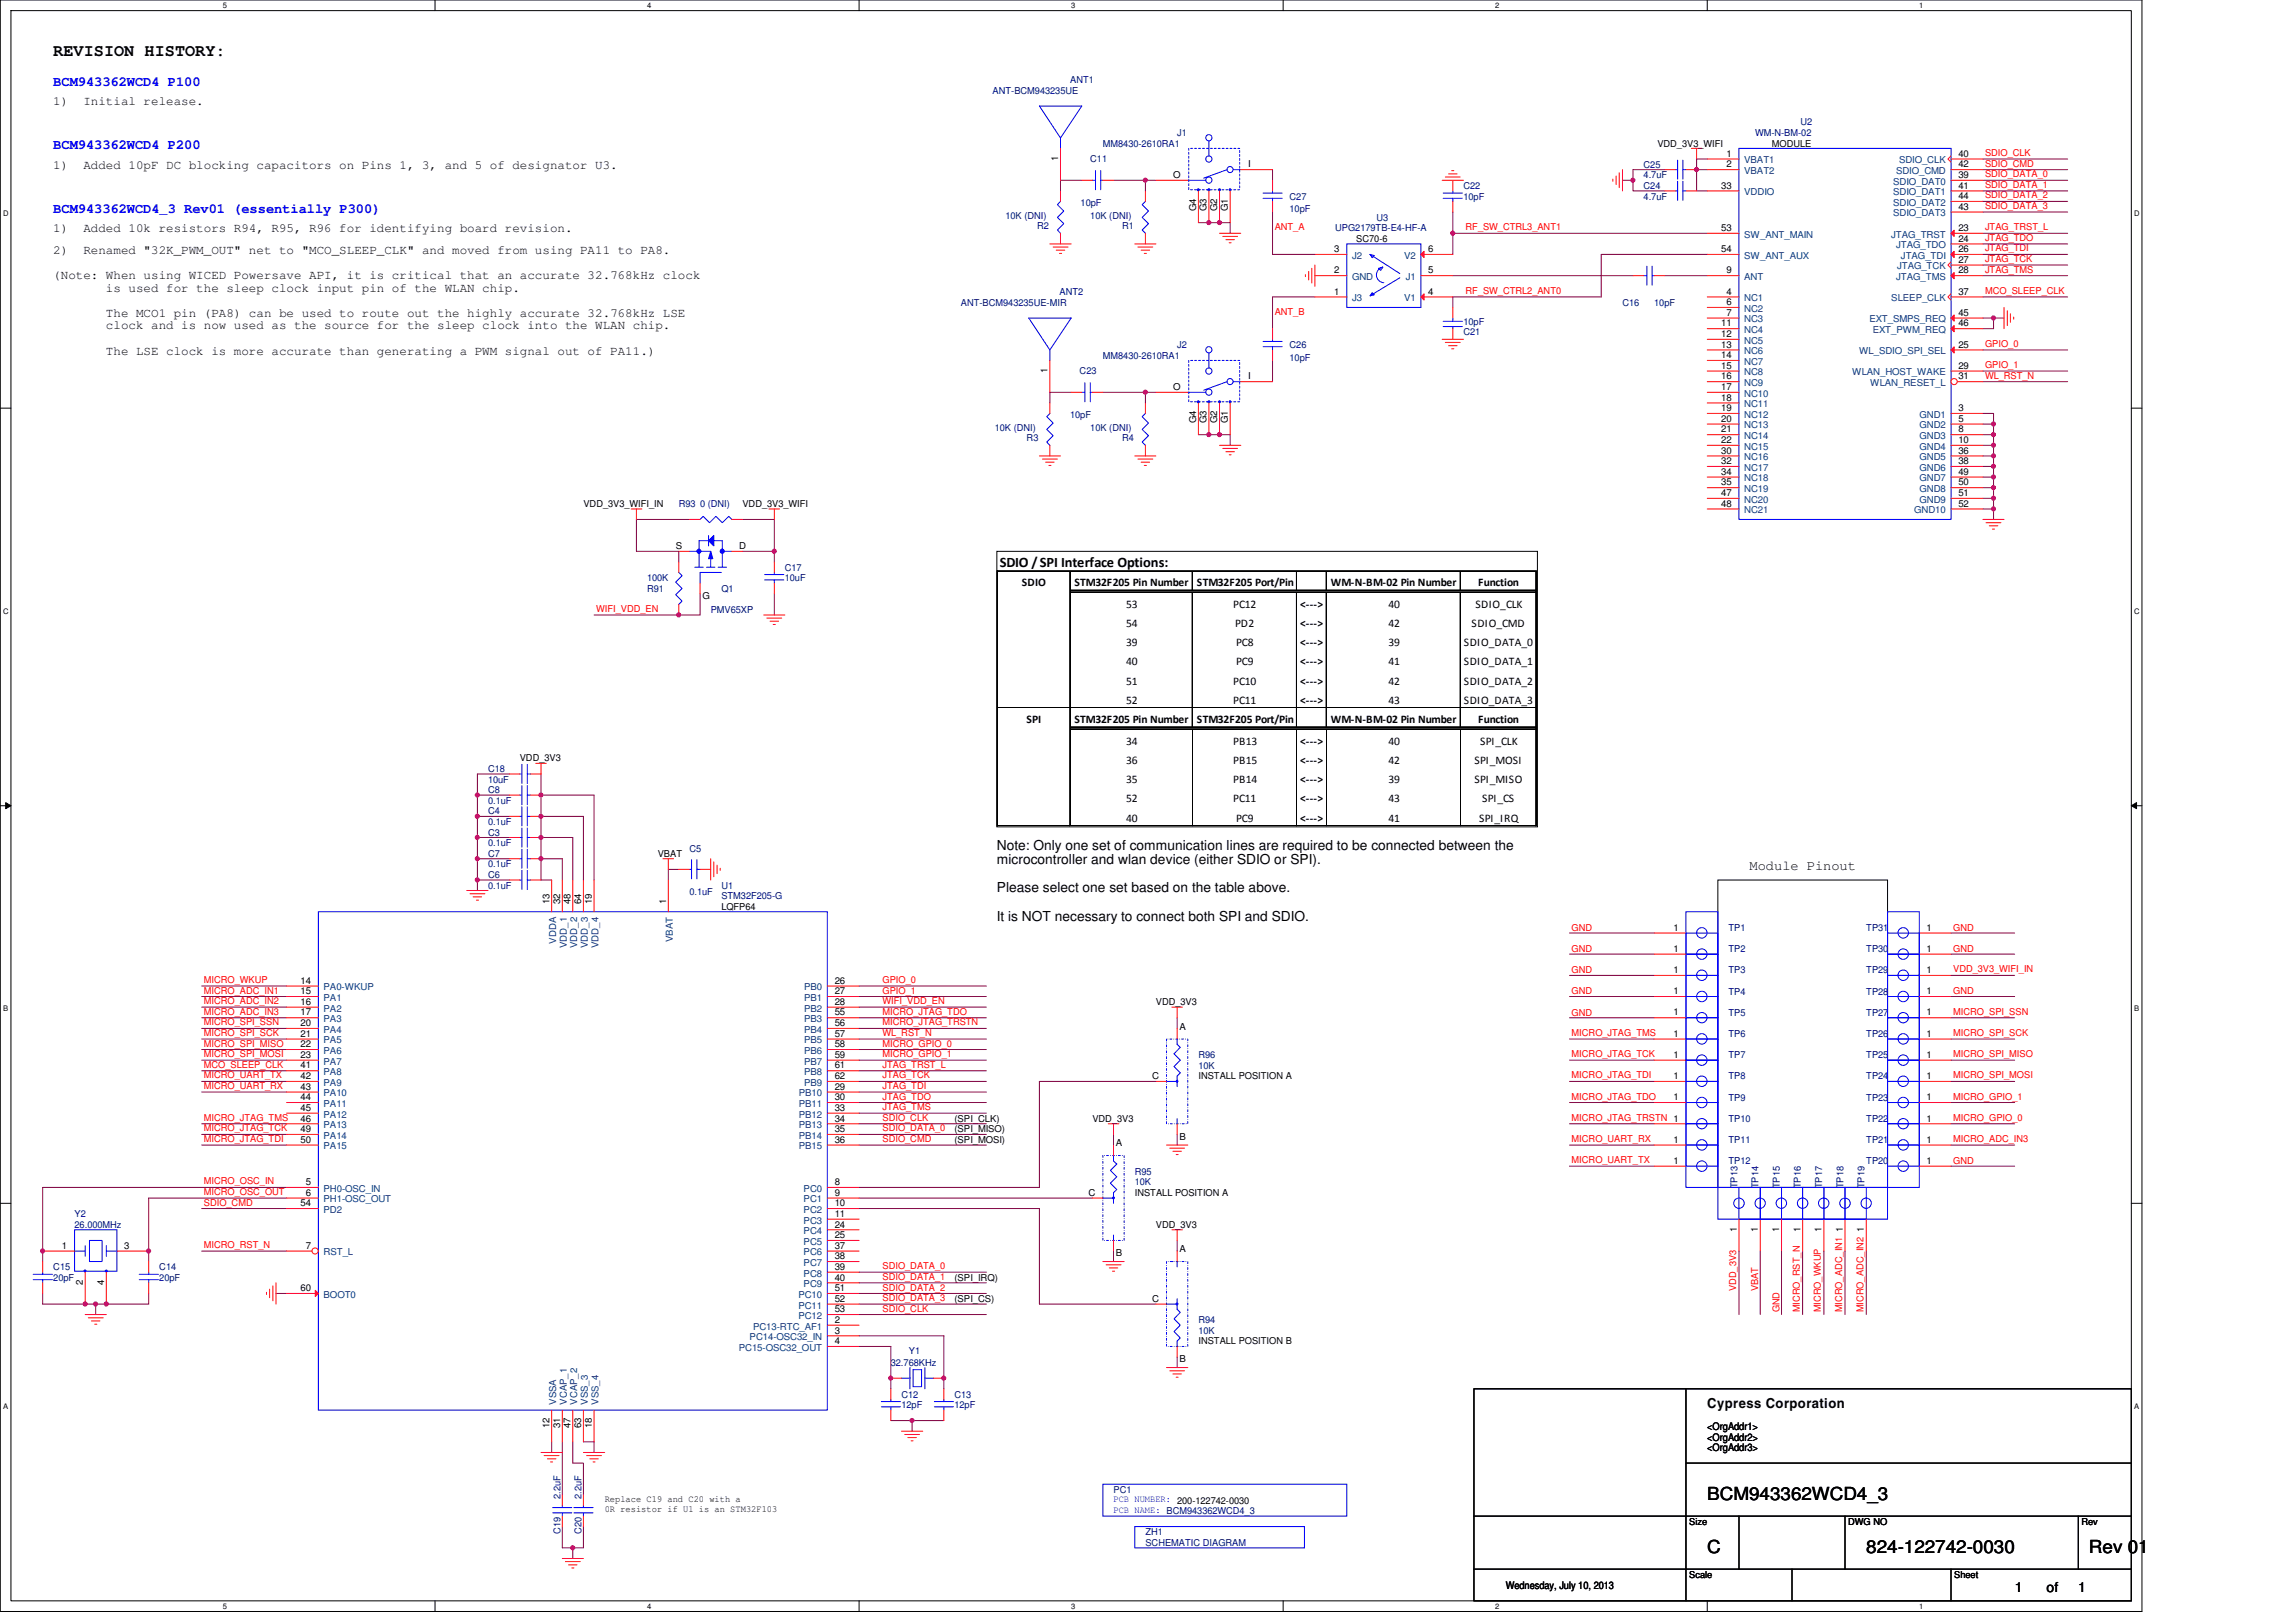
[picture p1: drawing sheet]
<svg xmlns="http://www.w3.org/2000/svg" width="297mm" height="210mm" viewBox="0 0 297 210" stroke-linecap="round" stroke-linejoin="round" font-family="sans-serif">
<defs><g id="words">
<g font-size="2.3">
<text x="220.9" y="194.1">BCM943362WCD4_3</text>
<text x="220.9" y="201">C</text>
<text x="241.4" y="201">824-122742-0030</text>
<text x="270.3" y="201">Rev 01</text>
</g>
<text font-size="2.2" x="6.9" y="7.3">REVISION HISTORY:</text>
<text font-size="1.9" x="129.3" y="73.4">SDIO / SPI Interface Options:</text>
<g font-size="1.8" fill="#00f">
<text x="6.9" y="11.1">BCM943362WCD4 P100</text>
<text x="6.9" y="19.3">BCM943362WCD4 P200</text>
<text x="6.9" y="27.5">BCM943362WCD4_3 Rev01 (essentially P300)</text>
</g>
<g font-size="1.8">
<text x="129" y="109.9">Note: Only one set of communication lines are required to be connected between the</text>
<text x="129" y="111.8">microcontroller and wlan device (either SDIO or SPI).</text>
<text x="226.4" y="112.5">Module Pinout</text>
<text x="129" y="115.5">Please select one set based on the table above.</text>
<text x="129" y="119.1">It is NOT necessary to connect both SPI and SDIO.</text>
<text x="220.9" y="182.2">Cypress Corporation</text>
<text x="260.6" y="206">1</text>
<text x="264.8" y="206">of</text>
<text x="268.9" y="206">1</text>
</g>
<g font-size="1.6">
<text x="6.9" y="13.6">1)</text>
<text x="10.8" y="13.6">Initial release.</text>
<text x="6.9" y="21.8">1)</text>
<text x="10.8" y="21.8">Added 10pF DC blocking capacitors on Pins 1, 3, and 5 of designator U3.</text>
<text x="6.9" y="30.1">1)</text>
<text x="6.9" y="32.8">2)</text>
<text x="10.8" y="30.1">Added 10k resistors R94, R95, R96 for identifying board revision.</text>
<text x="10.8" y="32.8">Renamed &quot;32K_PWM_OUT&quot; net to &quot;MCO_SLEEP_CLK&quot; and moved from using PA11 to PA8.</text>
<text x="6.9" y="36.1">(Note: When using WICED Powersave API, it is critical that an accurate 32.768kHz clock</text>
<text x="13.7" y="37.7">is used for the sleep clock input pin of the WLAN chip.</text>
<text x="13.7" y="41">The MCO1 pin (PA8) can be used to route out the highly accurate 32.768kHz LSE</text>
<text x="13.7" y="42.6">clock and is now used as the source for the sleep clock into the WLAN chip.</text>
<text x="13.7" y="45.9">The LSE clock is more accurate than generating a PWM signal out of PA11.)</text>
</g>
<g font-size="1.5">
<text x="132.2" y="75.9">SDIO</text>
<text x="139" y="75.9">STM32F205 Pin Number</text>
<text x="154.9" y="75.9">STM32F205 Port/Pin</text>
<text x="172.2" y="75.9">WM-N-BM-02 Pin Number</text>
<text x="191.2" y="75.9">Function</text>
<text x="145.7" y="78.6">53</text>
<text x="145.7" y="83.6">39</text>
<text x="145.7" y="81.1">54</text>
<text x="159.6" y="78.6">PC12</text>
<text x="159.8" y="81.1">PD2</text>
<text x="159.9" y="83.6">PC8</text>
<text x="168.2" y="78.6">&lt;---&gt;</text>
<text x="168.2" y="81.1">&lt;---&gt;</text>
<text x="168.2" y="83.6">&lt;---&gt;</text>
<text x="179.6" y="78.6">40</text>
<text x="179.6" y="81.1">42</text>
<text x="179.6" y="83.6">39</text>
<text x="189.4" y="83.6">SDIO_DATA_0</text>
<text x="190.4" y="81.1">SDIO_CMD</text>
<text x="190.9" y="78.6">SDIO_CLK</text>
<text x="145.7" y="86.1">40</text>
<text x="145.7" y="88.6">51</text>
<text x="159.6" y="88.6">PC10</text>
<text x="159.9" y="86.1">PC9</text>
<text x="168.2" y="86.1">&lt;---&gt;</text>
<text x="168.2" y="88.6">&lt;---&gt;</text>
<text x="179.6" y="86.1">41</text>
<text x="179.6" y="88.6">42</text>
<text x="189.4" y="86.1">SDIO_DATA_1</text>
<text x="189.4" y="88.6">SDIO_DATA_2</text>
<text x="132.8" y="93.6">SPI</text>
<text x="139" y="93.6">STM32F205 Pin Number</text>
<text x="145.7" y="91.1">52</text>
<text x="154.9" y="93.6">STM32F205 Port/Pin</text>
<text x="159.6" y="91.1">PC11</text>
<text x="168.2" y="91.1">&lt;---&gt;</text>
<text x="172.2" y="93.6">WM-N-BM-02 Pin Number</text>
<text x="179.6" y="91.1">43</text>
<text x="189.4" y="91.1">SDIO_DATA_3</text>
<text x="191.2" y="93.6">Function</text>
<text x="145.7" y="96.3">34</text>
<text x="145.7" y="98.8">36</text>
<text x="145.7" y="101.3">35</text>
<text x="159.6" y="96.3">PB13</text>
<text x="159.6" y="98.8">PB15</text>
<text x="159.6" y="101.3">PB14</text>
<text x="168.2" y="96.3">&lt;---&gt;</text>
<text x="168.2" y="98.8">&lt;---&gt;</text>
<text x="168.2" y="101.3">&lt;---&gt;</text>
<text x="179.6" y="98.8">42</text>
<text x="179.6" y="101.3">39</text>
<text x="179.6" y="96.3">40</text>
<text x="190.8" y="98.8">SPI_MOSI</text>
<text x="190.8" y="101.3">SPI_MISO</text>
<text x="191.5" y="96.3">SPI_CLK</text>
<text x="145.7" y="106.3">40</text>
<text x="145.7" y="103.8">52</text>
<text x="159.6" y="103.8">PC11</text>
<text x="159.9" y="106.3">PC9</text>
<text x="168.2" y="103.8">&lt;---&gt;</text>
<text x="168.2" y="106.3">&lt;---&gt;</text>
<text x="179.6" y="106.3">41</text>
<text x="179.6" y="103.8">43</text>
<text x="191.4" y="106.3">SPI_IRQ</text>
<text x="191.7" y="103.8">SPI_CS</text>
</g>
<g font-size="1.4">
<text x="220.9" y="185">&lt;OrgAddr1&gt;</text>
<text x="220.9" y="186.4">&lt;OrgAddr2&gt;</text>
<text x="220.9" y="187.8">&lt;OrgAddr3&gt;</text>
<text x="194.8" y="205.6">Wednesday, July 10, 2013</text>
</g>
<g font-size="1.2" fill="#000080">
<text x="138.4" y="10.7">ANT1</text>
<text x="128.4" y="12.1">ANT-BCM943235UE</text>
<text x="152.3" y="17.6">J1</text>
<text x="227.1" y="17.6">WM-N-BM-02</text>
<text x="232.9" y="16.2">U2</text>
<text x="141.1" y="21">C11</text>
<text x="142.7" y="19">MM8430-2610RA1</text>
<text x="212.6" y="21.7">C25</text>
<text x="212.6" y="23.1">4.7uF</text>
<text x="130.1" y="28.3">10K (DNI)</text>
<text x="134.2" y="29.7">R2</text>
<text x="139.8" y="26.6">10pF</text>
<text x="141.1" y="28.3">10K (DNI)</text>
<text x="145.2" y="29.7">R1</text>
<text x="166.8" y="25.8">C27</text>
<text x="166.8" y="27.5">10pF</text>
<text x="172.7" y="29.9">UPG2179TB-E4-HF-A</text>
<text x="178.1" y="28.6">U3</text>
<text x="189.3" y="24.4">C22</text>
<text x="189.3" y="25.8">10pF</text>
<text x="212.6" y="24.4">C24</text>
<text x="212.6" y="25.8">4.7uF</text>
<text x="124.3" y="39.5">ANT-BCM943235UE-MIR</text>
<text x="137.1" y="38.2">ANT2</text>
<text x="189.3" y="42">10pF</text>
<text x="209.9" y="39.5">C16</text>
<text x="214" y="39.5">10pF</text>
<text x="142.7" y="46.4">MM8430-2610RA1</text>
<text x="152.3" y="45">J2</text>
<text x="166.8" y="45">C26</text>
<text x="166.8" y="46.7">10pF</text>
<text x="189.3" y="43.4">C21</text>
<text x="139.7" y="48.5">C23</text>
<text x="128.7" y="55.7">10K (DNI)</text>
<text x="132.8" y="57.1">R3</text>
<text x="138.4" y="54.1">10pF</text>
<text x="141.1" y="55.7">10K (DNI)</text>
<text x="145.2" y="57.1">R4</text>
<text x="87.8" y="65.6">R93 0 (DNI)</text>
<text x="83.7" y="76.6">R91</text>
<text x="83.7" y="75.2">100K</text>
<text x="93.3" y="76.6">Q1</text>
<text x="101.5" y="73.8">C17</text>
<text x="101.5" y="75.2">10uF</text>
<text x="91.9" y="79.3">PMV65XP</text>
<text x="63.1" y="99.9">C18</text>
<text x="63.1" y="101.3">10uF</text>
<text x="63.1" y="102.6">C8</text>
<text x="63.1" y="104">0.1uF</text>
<text x="63.1" y="105.4">C4</text>
<text x="63.1" y="106.7">0.1uF</text>
<text x="63.1" y="110.9">C7</text>
<text x="63.1" y="112.2">0.1uF</text>
<text x="63.1" y="113.6">C6</text>
<text x="63.1" y="108.1">C3</text>
<text x="63.1" y="109.5">0.1uF</text>
<text x="89.2" y="110.2">C5</text>
<text x="63.1" y="115">0.1uF</text>
<text x="89.2" y="115.8">0.1uF</text>
<text x="93.3" y="115">U1</text>
<text x="93.3" y="116.3">STM32F205-G</text>
<text x="223.6" y="120.5">TP1</text>
<text x="223.6" y="125.9">TP3</text>
<text x="223.6" y="123.2">TP2</text>
<text x="241.4" y="120.5">TP31</text>
<text x="241.4" y="123.2">TP30</text>
<text x="241.4" y="125.9">TP29</text>
<text x="223.6" y="128.7">TP4</text>
<text x="223.6" y="131.4">TP5</text>
<text x="241.4" y="131.4">TP27</text>
<text x="241.4" y="128.7">TP28</text>
<text x="155" y="136.9">R96</text>
<text x="223.6" y="136.9">TP7</text>
<text x="223.6" y="134.2">TP6</text>
<text x="241.4" y="134.2">TP26</text>
<text x="241.4" y="136.9">TP25</text>
<text x="155" y="138.3">10K</text>
<text x="223.6" y="139.7">TP8</text>
<text x="223.6" y="142.4">TP9</text>
<text x="241.4" y="139.7">TP24</text>
<text x="241.4" y="142.4">TP23</text>
<text x="223.6" y="145.1">TP10</text>
<text x="223.6" y="147.9">TP11</text>
<text x="241.4" y="147.9">TP21</text>
<text x="241.4" y="145.1">TP22</text>
<text x="146.8" y="152">R95</text>
<text x="146.8" y="153.4">10K</text>
<text x="223.6" y="150.6">TP12</text>
<text x="224.8" y="153.8" transform="rotate(-90 224.8 153.8)">TP13</text>
<text x="227.5" y="153.8" transform="rotate(-90 227.5 153.8)">TP14</text>
<text x="230.2" y="153.8" transform="rotate(-90 230.2 153.8)">TP15</text>
<text x="233" y="153.8" transform="rotate(-90 233 153.8)">TP16</text>
<text x="235.7" y="153.8" transform="rotate(-90 235.7 153.8)">TP17</text>
<text x="238.5" y="153.8" transform="rotate(-90 238.5 153.8)">TP18</text>
<text x="241.2" y="153.8" transform="rotate(-90 241.2 153.8)">TP19</text>
<text x="241.4" y="150.6">TP20</text>
<text x="9.6" y="157.5">Y2</text>
<text x="9.6" y="158.9">26.000MHz</text>
<text x="6.9" y="164.3">C15</text>
<text x="6.9" y="165.7">20pF</text>
<text x="20.6" y="164.3">C14</text>
<text x="20.6" y="165.7">20pF</text>
<text x="155" y="171.2">R94</text>
<text x="155" y="172.6">10K</text>
<text x="115.2" y="176.7">32.768KHz</text>
<text x="117.6" y="175.2">Y1</text>
<text x="116.6" y="180.8">C12</text>
<text x="116.6" y="182.2">12pF</text>
<text x="123.5" y="180.8">C13</text>
<text x="123.5" y="182.2">12pF</text>
<text x="72.5" y="194" transform="rotate(-90 72.5 194)">2.2uF</text>
<text x="75.2" y="194" transform="rotate(-90 75.2 194)">2.2uF</text>
<text x="144.1" y="193.1">PC1</text>
<text x="72.5" y="198.5" transform="rotate(-90 72.5 198.5)">C19</text>
<text x="75.2" y="198.5" transform="rotate(-90 75.2 198.5)">C20</text>
<text x="148.2" y="198.6">ZH1</text>
<text x="148.2" y="200">SCHEMATIC DIAGRAM</text>
</g>
<g font-size="1.2">
<text x="136.9" y="20.8" transform="rotate(-90 136.9 20.8)">1</text>
<text x="151.8" y="23">O</text>
<text x="161.5" y="21.7">I</text>
<text x="214.4" y="19">VDD_3V3_WIFI</text>
<text x="223.3" y="20.3">1</text>
<text x="223.3" y="21.7">2</text>
<text x="229.2" y="19">MODULE</text>
<text x="253.4" y="23">39</text>
<text x="253.4" y="21.7">42</text>
<text x="253.4" y="20.3">40</text>
<text x="154.7" y="27.3" transform="rotate(-90 154.7 27.3)">G4</text>
<text x="156.1" y="27.3" transform="rotate(-90 156.1 27.3)">G3</text>
<text x="157.5" y="27.3" transform="rotate(-90 157.5 27.3)">G2</text>
<text x="158.9" y="27.3" transform="rotate(-90 158.9 27.3)">G1</text>
<text x="222.7" y="29.9">53</text>
<text x="222.7" y="24.4">33</text>
<text x="253.4" y="29.9">23</text>
<text x="253.4" y="25.8">44</text>
<text x="253.4" y="27.1">43</text>
<text x="253.4" y="24.4">41</text>
<text x="172.6" y="35.4">2</text>
<text x="172.6" y="32.6">3</text>
<text x="175.5" y="31.3">SC70-6</text>
<text x="184.8" y="35.4">5</text>
<text x="184.8" y="32.6">6</text>
<text x="222.7" y="32.6">54</text>
<text x="223.3" y="35.4">9</text>
<text x="253.4" y="34">27</text>
<text x="253.4" y="31.3">24</text>
<text x="253.4" y="35.4">28</text>
<text x="253.4" y="32.6">26</text>
<text x="172.6" y="38.1">1</text>
<text x="184.8" y="38.1">4</text>
<text x="223.3" y="39.5">6</text>
<text x="223.3" y="38.1">4</text>
<text x="223.3" y="40.9">7</text>
<text x="253.4" y="38.1">37</text>
<text x="253.4" y="40.9">45</text>
<text x="222.7" y="47.7">15</text>
<text x="222.7" y="43.6">12</text>
<text x="222.7" y="42.2">11</text>
<text x="222.7" y="45">13</text>
<text x="222.7" y="46.3">14</text>
<text x="253.4" y="45">25</text>
<text x="253.4" y="42.2">46</text>
<text x="253.4" y="47.7">29</text>
<text x="135.5" y="48.3" transform="rotate(-90 135.5 48.3)">1</text>
<text x="151.8" y="50.5">O</text>
<text x="161.5" y="49.1">I</text>
<text x="222.7" y="49.1">16</text>
<text x="222.7" y="50.5">17</text>
<text x="222.7" y="51.8">18</text>
<text x="222.7" y="53.2">19</text>
<text x="253.4" y="53.2">3</text>
<text x="253.4" y="49.1">31</text>
<text x="154.7" y="54.8" transform="rotate(-90 154.7 54.8)">G4</text>
<text x="156.1" y="54.8" transform="rotate(-90 156.1 54.8)">G3</text>
<text x="157.5" y="54.8" transform="rotate(-90 157.5 54.8)">G2</text>
<text x="158.9" y="54.8" transform="rotate(-90 158.9 54.8)">G1</text>
<text x="222.7" y="55.9">21</text>
<text x="222.7" y="54.6">20</text>
<text x="222.7" y="58.7">30</text>
<text x="222.7" y="57.3">22</text>
<text x="253.4" y="54.6">5</text>
<text x="253.4" y="55.9">8</text>
<text x="253.4" y="57.3">10</text>
<text x="253.4" y="58.7">36</text>
<text x="75.5" y="65.6">VDD_3V3_WIFI_IN</text>
<text x="96.1" y="65.6">VDD_3V3_WIFI</text>
<text x="222.7" y="61.4">34</text>
<text x="222.7" y="62.8">35</text>
<text x="222.7" y="64.2">47</text>
<text x="222.7" y="65.6">48</text>
<text x="222.7" y="60">32</text>
<text x="253.4" y="60">38</text>
<text x="253.4" y="61.4">49</text>
<text x="253.4" y="62.8">50</text>
<text x="253.4" y="64.2">51</text>
<text x="253.4" y="65.6">52</text>
<text x="87.4" y="71">S</text>
<text x="95.6" y="71">D</text>
<text x="90.9" y="77.5">G</text>
<text x="67.2" y="98.5">VDD_3V3</text>
<text x="85.1" y="110.9">VBAT</text>
<text x="71.1" y="117" transform="rotate(-90 71.1 117)">13</text>
<text x="72.5" y="117" transform="rotate(-90 72.5 117)">32</text>
<text x="73.8" y="117" transform="rotate(-90 73.8 117)">48</text>
<text x="75.2" y="117" transform="rotate(-90 75.2 117)">64</text>
<text x="76.6" y="117" transform="rotate(-90 76.6 117)">19</text>
<text x="86.2" y="117" transform="rotate(-90 86.2 117)">1</text>
<text x="93.3" y="117.7">LQFP64</text>
<text x="216.5" y="120.4">1</text>
<text x="216.5" y="125.9">1</text>
<text x="216.5" y="123.1">1</text>
<text x="249.3" y="120.4">1</text>
<text x="249.3" y="123.1">1</text>
<text x="249.3" y="125.9">1</text>
<text x="38.9" y="127.3">14</text>
<text x="38.9" y="128.6">15</text>
<text x="38.9" y="130">16</text>
<text x="38.9" y="131.4">17</text>
<text x="108" y="127.3">26</text>
<text x="108" y="128.6">27</text>
<text x="108" y="130">28</text>
<text x="108" y="131.4">55</text>
<text x="149.5" y="130">VDD_3V3</text>
<text x="216.5" y="128.6">1</text>
<text x="216.5" y="131.4">1</text>
<text x="249.3" y="131.4">1</text>
<text x="249.3" y="128.6">1</text>
<text x="38.9" y="132.8">20</text>
<text x="38.9" y="134.1">21</text>
<text x="38.9" y="135.5">22</text>
<text x="38.9" y="136.9">23</text>
<text x="108" y="132.8">56</text>
<text x="108" y="134.1">57</text>
<text x="108" y="135.5">58</text>
<text x="108" y="136.9">59</text>
<text x="152.6" y="133.2">A</text>
<text x="216.5" y="136.9">1</text>
<text x="216.5" y="134.1">1</text>
<text x="249.3" y="134.1">1</text>
<text x="249.3" y="136.9">1</text>
<text x="38.9" y="138.2">41</text>
<text x="38.9" y="139.6">42</text>
<text x="38.9" y="141">43</text>
<text x="38.9" y="142.3">44</text>
<text x="38.9" y="143.7">45</text>
<text x="108" y="138.2">61</text>
<text x="108" y="139.6">62</text>
<text x="108" y="141">29</text>
<text x="108" y="142.3">30</text>
<text x="108" y="143.7">33</text>
<text x="149.1" y="139.6">C</text>
<text x="155" y="139.7">INSTALL POSITION A</text>
<text x="216.5" y="139.6">1</text>
<text x="216.5" y="142.3">1</text>
<text x="249.3" y="139.6">1</text>
<text x="249.3" y="142.3">1</text>
<text x="38.9" y="145.1">46</text>
<text x="38.9" y="146.5">49</text>
<text x="38.9" y="147.8">50</text>
<text x="108" y="145.1">34</text>
<text x="108" y="146.5">35</text>
<text x="108" y="147.8">36</text>
<text x="123.5" y="145.1">(SPI_CLK)</text>
<text x="123.5" y="146.5">(SPI_MISO)</text>
<text x="123.5" y="147.9">(SPI_MOSI)</text>
<text x="141.3" y="145.1">VDD_3V3</text>
<text x="144.4" y="148.3">A</text>
<text x="152.6" y="147.5">B</text>
<text x="216.5" y="147.8">1</text>
<text x="249.3" y="147.8">1</text>
<text x="249.3" y="145.1">1</text>
<text x="39.6" y="153.3">5</text>
<text x="39.6" y="154.7">6</text>
<text x="108" y="153.3">8</text>
<text x="108" y="154.7">9</text>
<text x="140.8" y="154.7">C</text>
<text x="146.8" y="154.7">INSTALL POSITION A</text>
<text x="216.5" y="150.6">1</text>
<text x="249.3" y="150.6">1</text>
<text x="8" y="161.6">1</text>
<text x="16.1" y="161.6">3</text>
<text x="38.9" y="156.1">54</text>
<text x="39.6" y="161.6">7</text>
<text x="108" y="156.1">10</text>
<text x="108" y="157.4">11</text>
<text x="108" y="158.8">24</text>
<text x="108" y="160.2">25</text>
<text x="108" y="161.6">37</text>
<text x="149.5" y="158.9">VDD_3V3</text>
<text x="152.6" y="162">A</text>
<text x="224.7" y="159.4" transform="rotate(-90 224.7 159.4)">1</text>
<text x="227.4" y="159.4" transform="rotate(-90 227.4 159.4)">1</text>
<text x="230.2" y="159.4" transform="rotate(-90 230.2 159.4)">1</text>
<text x="232.9" y="159.4" transform="rotate(-90 232.9 159.4)">1</text>
<text x="235.7" y="159.4" transform="rotate(-90 235.7 159.4)">1</text>
<text x="238.4" y="159.4" transform="rotate(-90 238.4 159.4)">1</text>
<text x="241.1" y="159.4" transform="rotate(-90 241.1 159.4)">1</text>
<text x="10.7" y="166.2" transform="rotate(-90 10.7 166.2)">2</text>
<text x="13.5" y="166.2" transform="rotate(-90 13.5 166.2)">4</text>
<text x="38.9" y="167">60</text>
<text x="108" y="162.9">38</text>
<text x="108" y="164.3">39</text>
<text x="108" y="165.7">40</text>
<text x="108" y="167">51</text>
<text x="123.5" y="165.7">(SPI_IRQ)</text>
<text x="144.4" y="162.6">B</text>
<text x="108" y="168.4">52</text>
<text x="108" y="169.8">53</text>
<text x="108" y="172.5">3</text>
<text x="108" y="171.2">2</text>
<text x="108" y="173.9">4</text>
<text x="123.5" y="168.5">(SPI_CS)</text>
<text x="149.1" y="168.4">C</text>
<text x="155" y="173.9">INSTALL POSITION B</text>
<text x="152.6" y="176.3">B</text>
<text x="71.1" y="184.8" transform="rotate(-90 71.1 184.8)">12</text>
<text x="72.5" y="184.8" transform="rotate(-90 72.5 184.8)">31</text>
<text x="73.8" y="184.8" transform="rotate(-90 73.8 184.8)">47</text>
<text x="75.2" y="184.8" transform="rotate(-90 75.2 184.8)">63</text>
<text x="76.6" y="184.8" transform="rotate(-90 76.6 184.8)">18</text>
<text x="78.2" y="194.4">Replace C19 and C20 with a</text>
<text x="78.2" y="195.6">0R resistor if U1 is an STM32F103</text>
<text x="218.5" y="197.3">Size</text>
<text x="239.1" y="197.3">DWG NO</text>
<text x="269.3" y="197.3">Rev</text>
<text x="218.5" y="204.1">Scale</text>
<text x="252.8" y="204.1">Sheet</text>
</g>
<g font-size="1.2" fill="#004080">
<text x="225.7" y="21.1">VBAT1</text>
<text x="225.7" y="22.5">VBAT2</text>
<text x="244.9" y="23.9">SDIO_DAT0</text>
<text x="245.3" y="22.5">SDIO_CMD</text>
<text x="245.7" y="21.1">SDIO_CLK</text>
<text x="225.7" y="25.3">VDDIO</text>
<text x="244.9" y="26.6">SDIO_DAT2</text>
<text x="244.9" y="28">SDIO_DAT3</text>
<text x="244.9" y="25.3">SDIO_DAT1</text>
<text x="174.9" y="33.5">J2</text>
<text x="181.6" y="33.5">V2</text>
<text x="225.7" y="30.8">SW_ANT_MAIN</text>
<text x="225.7" y="33.5">SW_ANT_AUX</text>
<text x="244.7" y="30.8">JTAG_TRST</text>
<text x="245.3" y="32.1">JTAG_TDO</text>
<text x="245.4" y="34.9">JTAG_TCK</text>
<text x="245.9" y="33.5">JTAG_TDI</text>
<text x="174.9" y="36.2">GND</text>
<text x="174.9" y="39">J3</text>
<text x="181.6" y="39">V1</text>
<text x="181.9" y="36.2">J1</text>
<text x="225.7" y="40.3">NC2</text>
<text x="225.7" y="39">NC1</text>
<text x="225.7" y="41.7">NC3</text>
<text x="225.7" y="36.2">ANT</text>
<text x="241.9" y="41.7">EXT_SMPS_REQ</text>
<text x="244.7" y="39">SLEEP_CLK</text>
<text x="245.3" y="36.2">JTAG_TMS</text>
<text x="225.7" y="44.5">NC5</text>
<text x="225.7" y="43.1">NC4</text>
<text x="225.7" y="45.8">NC6</text>
<text x="225.7" y="47.2">NC7</text>
<text x="240.5" y="45.8">WL_SDIO_SPI_SEL</text>
<text x="242.3" y="43.1">EXT_PWM_REQ</text>
<text x="225.7" y="48.6">NC8</text>
<text x="225.7" y="50">NC9</text>
<text x="225.7" y="51.3">NC10</text>
<text x="225.7" y="52.7">NC11</text>
<text x="239.6" y="48.6">WLAN_HOST_WAKE</text>
<text x="242" y="50">WLAN_RESET_L</text>
<text x="225.7" y="56.8">NC14</text>
<text x="225.7" y="54.1">NC12</text>
<text x="225.7" y="55.4">NC13</text>
<text x="225.7" y="59.6">NC16</text>
<text x="225.7" y="58.2">NC15</text>
<text x="248.3" y="54.1">GND1</text>
<text x="248.3" y="55.4">GND2</text>
<text x="248.3" y="56.8">GND3</text>
<text x="248.3" y="58.2">GND4</text>
<text x="248.3" y="59.6">GND5</text>
<text x="225.7" y="62.3">NC18</text>
<text x="225.7" y="63.7">NC19</text>
<text x="225.7" y="65">NC20</text>
<text x="225.7" y="60.9">NC17</text>
<text x="248.3" y="60.9">GND6</text>
<text x="248.3" y="62.3">GND7</text>
<text x="248.3" y="63.7">GND8</text>
<text x="248.3" y="65">GND9</text>
<text x="225.7" y="66.4">NC21</text>
<text x="247.6" y="66.4">GND10</text>
<text x="71.9" y="122.1" transform="rotate(-90 71.9 122.1)">VDDA</text>
<text x="73.3" y="122.7" transform="rotate(-90 73.3 122.7)">VDD_1</text>
<text x="74.7" y="122.7" transform="rotate(-90 74.7 122.7)">VDD_2</text>
<text x="76" y="122.7" transform="rotate(-90 76 122.7)">VDD_3</text>
<text x="77.4" y="122.7" transform="rotate(-90 77.4 122.7)">VDD_4</text>
<text x="87" y="121.9" transform="rotate(-90 87 121.9)">VBAT</text>
<text x="41.9" y="128.1">PA0-WKUP</text>
<text x="41.9" y="129.5">PA1</text>
<text x="41.9" y="130.9">PA2</text>
<text x="104" y="128.1">PB0</text>
<text x="104" y="129.5">PB1</text>
<text x="104" y="130.9">PB2</text>
<text x="41.9" y="132.2">PA3</text>
<text x="41.9" y="133.6">PA4</text>
<text x="41.9" y="135">PA5</text>
<text x="41.9" y="136.4">PA6</text>
<text x="41.9" y="137.7">PA7</text>
<text x="104" y="132.2">PB3</text>
<text x="104" y="133.6">PB4</text>
<text x="104" y="135">PB5</text>
<text x="104" y="136.4">PB6</text>
<text x="104" y="137.7">PB7</text>
<text x="41.9" y="139.1">PA8</text>
<text x="41.9" y="140.5">PA9</text>
<text x="41.9" y="141.9">PA10</text>
<text x="41.9" y="143.2">PA11</text>
<text x="103.4" y="141.9">PB10</text>
<text x="103.4" y="143.2">PB11</text>
<text x="104" y="139.1">PB8</text>
<text x="104" y="140.5">PB9</text>
<text x="41.9" y="144.6">PA12</text>
<text x="41.9" y="146">PA13</text>
<text x="41.9" y="147.3">PA14</text>
<text x="41.9" y="148.7">PA15</text>
<text x="103.4" y="144.6">PB12</text>
<text x="103.4" y="146">PB13</text>
<text x="103.4" y="147.3">PB14</text>
<text x="103.4" y="148.7">PB15</text>
<text x="41.9" y="154.2">PH0-OSC_IN</text>
<text x="41.9" y="155.6">PH1-OSC_OUT</text>
<text x="104" y="154.2">PC0</text>
<text x="104" y="155.6">PC1</text>
<text x="41.9" y="156.9">PD2</text>
<text x="104" y="156.9">PC2</text>
<text x="104" y="158.3">PC3</text>
<text x="104" y="159.7">PC4</text>
<text x="104" y="161.1">PC5</text>
<text x="41.9" y="162.4">RST_L</text>
<text x="41.9" y="167.9">BOOT0</text>
<text x="103.3" y="167.9">PC10</text>
<text x="104" y="162.4">PC6</text>
<text x="104" y="163.8">PC7</text>
<text x="104" y="165.2">PC8</text>
<text x="104" y="166.5">PC9</text>
<text x="97" y="173.4">PC14-OSC32_IN</text>
<text x="97.4" y="172">PC13-RTC_AF1</text>
<text x="103.3" y="169.3">PC11</text>
<text x="103.3" y="170.6">PC12</text>
<text x="95.6" y="174.8">PC15-OSC32_OUT</text>
<text x="71.9" y="181.8" transform="rotate(-90 71.9 181.8)">VSSA</text>
<text x="73.3" y="181.8" transform="rotate(-90 73.3 181.8)">VCAP_1</text>
<text x="74.7" y="181.8" transform="rotate(-90 74.7 181.8)">VCAP_2</text>
<text x="76" y="181.8" transform="rotate(-90 76 181.8)">VSS_3</text>
<text x="77.4" y="181.8" transform="rotate(-90 77.4 181.8)">VSS_4</text>
</g>
<g font-size="1.2" fill="#f00">
<text x="256.8" y="20.2">SDIO_CLK</text>
<text x="256.8" y="21.6">SDIO_CMD</text>
<text x="256.8" y="22.9">SDIO_DATA_0</text>
<text x="164.9" y="29.8">ANT_A</text>
<text x="189.6" y="29.8">RF_SW_CTRL3_ANT1</text>
<text x="256.8" y="29.8">JTAG_TRST_L</text>
<text x="256.8" y="27.1">SDIO_DATA_3</text>
<text x="256.8" y="25.7">SDIO_DATA_2</text>
<text x="256.8" y="24.3">SDIO_DATA_1</text>
<text x="256.8" y="32.5">JTAG_TDI</text>
<text x="256.8" y="31.2">JTAG_TDO</text>
<text x="256.8" y="35.3">JTAG_TMS</text>
<text x="256.8" y="33.9">JTAG_TCK</text>
<text x="164.9" y="40.8">ANT_B</text>
<text x="189.6" y="38">RF_SW_CTRL2_ANT0</text>
<text x="256.8" y="38">MCO_SLEEP_CLK</text>
<text x="256.8" y="47.6">GPIO_1</text>
<text x="256.8" y="44.9">GPIO_0</text>
<text x="256.8" y="49">WL_RST_N</text>
<text x="77.1" y="79.2">WIFI_VDD_EN</text>
<text x="203.3" y="120.4">GND</text>
<text x="203.3" y="123.2">GND</text>
<text x="203.3" y="125.9">GND</text>
<text x="252.7" y="125.8">VDD_3V3_WIFI_IN</text>
<text x="252.7" y="123.2">GND</text>
<text x="252.7" y="120.4">GND</text>
<text x="26.4" y="127.2">MICRO_WKUP</text>
<text x="26.4" y="128.5">MICRO_ADC_IN1</text>
<text x="26.4" y="129.9">MICRO_ADC_IN2</text>
<text x="26.4" y="131.3">MICRO_ADC_IN3</text>
<text x="114.2" y="127.2">GPIO_0</text>
<text x="114.2" y="128.5">GPIO_1</text>
<text x="114.2" y="129.9">WIFI_VDD_EN</text>
<text x="114.2" y="131.3">MICRO_JTAG_TDO</text>
<text x="203.3" y="128.7">GND</text>
<text x="203.3" y="131.4">GND</text>
<text x="252.7" y="131.3">MICRO_SPI_SSN</text>
<text x="252.7" y="128.7">GND</text>
<text x="26.4" y="132.7">MICRO_SPI_SSN</text>
<text x="26.4" y="134">MICRO_SPI_SCK</text>
<text x="26.4" y="135.4">MICRO_SPI_MISO</text>
<text x="26.4" y="136.8">MICRO_SPI_MOSI</text>
<text x="114.2" y="134">WL_RST_N</text>
<text x="114.2" y="135.4">MICRO_GPIO_0</text>
<text x="114.2" y="136.8">MICRO_GPIO_1</text>
<text x="114.2" y="132.7">MICRO_JTAG_TRSTN</text>
<text x="203.3" y="136.8">MICRO_JTAG_TCK</text>
<text x="203.3" y="134">MICRO_JTAG_TMS</text>
<text x="252.7" y="136.8">MICRO_SPI_MISO</text>
<text x="252.7" y="134">MICRO_SPI_SCK</text>
<text x="26.4" y="139.5">MICRO_UART_TX</text>
<text x="26.4" y="140.9">MICRO_UART_RX</text>
<text x="26.4" y="138.2">MCO_SLEEP_CLK</text>
<text x="114.2" y="143.6">JTAG_TMS</text>
<text x="114.2" y="142.3">JTAG_TDO</text>
<text x="114.2" y="140.9">JTAG_TDI</text>
<text x="114.2" y="139.5">JTAG_TCK</text>
<text x="114.2" y="138.2">JTAG_TRST_L</text>
<text x="203.3" y="139.5">MICRO_JTAG_TDI</text>
<text x="203.3" y="142.3">MICRO_JTAG_TDO</text>
<text x="252.7" y="142.3">MICRO_GPIO_1</text>
<text x="252.7" y="139.5">MICRO_SPI_MOSI</text>
<text x="26.4" y="145">MICRO_JTAG_TMS</text>
<text x="26.4" y="146.4">MICRO_JTAG_TCK</text>
<text x="26.4" y="147.8">MICRO_JTAG_TDI</text>
<text x="114.2" y="145">SDIO_CLK</text>
<text x="114.2" y="146.4">SDIO_DATA_0</text>
<text x="114.2" y="147.8">SDIO_CMD</text>
<text x="203.3" y="145">MICRO_JTAG_TRSTN 1</text>
<text x="203.3" y="147.8">MICRO_UART_RX</text>
<text x="252.7" y="147.8">MICRO_ADC_IN3</text>
<text x="252.7" y="145">MICRO_GPIO_0</text>
<text x="26.4" y="156">SDIO_CMD</text>
<text x="26.4" y="153.2">MICRO_OSC_IN</text>
<text x="26.4" y="154.6">MICRO_OSC_OUT</text>
<text x="203.3" y="150.5">MICRO_UART_TX</text>
<text x="252.7" y="150.6">GND</text>
<text x="26.4" y="161.5">MICRO_RST_N</text>
<text x="114.2" y="164.2">SDIO_DATA_0</text>
<text x="114.2" y="167">SDIO_DATA_2</text>
<text x="114.2" y="165.6">SDIO_DATA_1</text>
<text x="224.6" y="167.1" transform="rotate(-90 224.6 167.1)">VDD_3V3</text>
<text x="227.5" y="167.1" transform="rotate(-90 227.5 167.1)">VBAT</text>
<text x="114.2" y="168.3">SDIO_DATA_3</text>
<text x="114.2" y="169.7">SDIO_CLK</text>
<text x="230.2" y="169.8" transform="rotate(-90 230.2 169.8)">GND</text>
<text x="232.8" y="169.8" transform="rotate(-90 232.8 169.8)">MICRO_RST_N</text>
<text x="235.6" y="169.8" transform="rotate(-90 235.6 169.8)">MICRO_WKUP</text>
<text x="238.3" y="169.8" transform="rotate(-90 238.3 169.8)">MICRO_ADC_IN1</text>
<text x="241.1" y="169.8" transform="rotate(-90 241.1 169.8)">MICRO_ADC_IN2</text>
</g>
<g font-size="1.2" fill="#00f">
<text x="144.1" y="195.7">PCB NAME: BCM943362WCD4_3</text>
<text x="144.1" y="194.4">PCB NUMBER: 200-122742-0030</text>
</g>
<g font-size="1">
<text x="28.8" y="1">5</text>
<text x="83.7" y="1">4</text>
<text x="138.6" y="1">3</text>
<text x="193.4" y="1">2</text>
<text x="248.3" y="1">1</text>
<text x=".4" y="28">D</text>
<text x="276.1" y="28">D</text>
<text x=".4" y="79.4">C</text>
<text x="276.1" y="79.4">C</text>
<text x=".4" y="130.9">B</text>
<text x="276.1" y="130.9">B</text>
<text x=".4" y="182.3">A</text>
<text x="276.1" y="182.3">A</text>
<text x="28.8" y="208.2">5</text>
<text x="83.7" y="208.2">4</text>
<text x="138.6" y="208.2">3</text>
<text x="193.4" y="208.2">2</text>
<text x="248.3" y="208.2">1</text>
</g>
</g></defs>
<path d="M0 0h277.1v208.5h-277.1zM1.4 1.4h274.3v205.7h-274.3z" fill="none" stroke="#000" stroke-width=".13"/>
<g fill="#fff">
<path d="M28.8 .1h.6v1.1h-.6z"/>
<path d="M28.8 207.3h.6v1.1h-.6z"/>
</g>
<path d="M56.3 0v1.4M56.3 207.1v1.4" fill="none" stroke="#000" stroke-width=".13"/>
<g fill="#fff">
<path d="M83.7 .1h.6v1.1h-.6z"/>
<path d="M83.7 207.3h.6v1.1h-.6z"/>
</g>
<path d="M111.1 0v1.4M111.1 207.1v1.4" fill="none" stroke="#000" stroke-width=".13"/>
<g fill="#fff">
<path d="M138.6 .1h.5v1.1h-.5z"/>
<path d="M138.6 207.3h.5v1.1h-.5z"/>
</g>
<path d="M166 0v1.4M166 207.1v1.4" fill="none" stroke="#000" stroke-width=".13"/>
<g fill="#fff">
<path d="M193.4 .1h.6v1.1h-.6z"/>
<path d="M193.4 207.3h.6v1.1h-.6z"/>
</g>
<path d="M220.9 0v1.4M220.9 207.1v1.4" fill="none" stroke="#000" stroke-width=".13"/>
<g fill="#fff">
<path d="M248.3 .1h.6v1.1h-.6z"/>
<path d="M248.3 207.3h.6v1.1h-.6z"/>
<path d="M.4 27.1h.7v1.1h-.7z"/>
<path d="M276.1 27.1h.7v1.1h-.7z"/>
<path d="M.4 78.5h.7v1.1h-.7z"/>
<path d="M276.1 78.5h.7v1.1h-.7z"/>
</g>
<path d="M0 52.8h1.4M275.7 52.8h1.4" fill="none" stroke="#000" stroke-width=".13"/>
<g fill="#fff">
<path d="M.4 130h.7v1.1h-.7z"/>
<path d="M276.1 130h.6v1.1h-.6z"/>
</g>
<path d="M0 104.2h1.4M.7 103.8l.7 .4-.7 .4zM275.7 104.2l.7-.4v.8zM275.7 104.2h1.4" fill="none" stroke="#000" stroke-width=".13"/>
<path d="M.7 103.8l.7 .4-.7 .4zM275.7 104.2l.7-.4v.8z" fill="#000"/>
<g fill="#fff">
<path d="M.4 181.4h.7v1.1h-.7z"/>
<path d="M276.1 181.4h.6v1.1h-.6z"/>
</g>
<path d="M222.2 113.9h22v39.7h-22zM0 155.7h1.4M275.7 155.7h1.4" fill="none" stroke="#000" stroke-width=".13"/>
<path d="M129 71.4h69.9v35.6h-69.9z" fill="#fff"/>
<g fill="none" stroke="#000" stroke-width=".13">
<path d="M129 73.8v33.1M129 71.3h69.9v35.7h-69.9zM129.1 73.9h69.7M129.1 73.8h69.7M138.4 74v32.9M138.5 76.3h60.2M138.5 76.6h60.2M138.5 76.4h60.2M154.2 74v2.3M154.2 76.7v17.3M154.3 74v2.3M154.3 76.7v17.3"/>
<path d="M167.7 74v2.3M167.7 76.7v17.3M167.8 74v2.3M167.8 76.7v17.3M171.6 74v2.3M171.6 76.7v17.3M188.9 74v2.3M188.9 76.7v17.3M189 74v2.3M189 76.7v17.3M198.7 74v32.9M129.1 91.6h69.7"/>
<path d="M129.1 91.5h69.7M138.5 94h60.2M138.5 94.3h60.2M138.5 94.1h60.2M154.2 94.4v12.5M154.3 94.4v12.5M167.7 94.4v12.5M167.8 94.4v12.5M171.6 94.4v12.5M188.9 94.4v12.5M189 94.4v12.5M129.1 106.8h69.7"/>
<path d="M129.1 106.7h69.7"/>
</g>
<g fill="none" stroke="#800040" stroke-width=".13">
<path d="M256.5 30.2h11M256.5 32.9h11M256.5 31.6h11M256.5 35.7h11M256.5 34.3h11M256.5 20.6h11M256.5 21.9h11M256.5 27.4h11M256.5 26.1h11M256.5 24.7h11M256.5 23.3h11M256.5 49.4h11"/>
<path d="M256.5 48h11M256.5 45.3h11M96.1 71.3h4.1M61.8 113.9v1.3M61.8 105.6v2.8M26.1 127.6h11M26.1 128.9h11M26.1 130.3h11M26.1 131.7h11M26.1 133.1h11M26.1 134.4h11M26.1 135.8h11"/>
<path d="M26.1 137.2h11M26.1 139.9h11M111.1 127.6h16.5M111.1 128.9h16.5M111.1 134.4h16.5M111.1 135.8h16.5M111.1 137.2h16.5M111.1 139.9h16.5M111.1 138.5h16.5M111.1 130.3h16.5M111.1 131.7h16.5M111.1 133.1h16.5"/>
<path d="M203 139.9h11M203 137.2h11M252.4 139.9h8.2M252.4 137.2h8.2M252.4 134.4h8.2M252.4 131.7h8.2M252.4 128.9h8.2M252.4 126.2h8.2M252.4 123.4h8.2M252.4 120.7h8.2M26.1 141.3h11M26.1 145.4h11"/>
<path d="M26.1 146.8h11M26.1 148.1h11M26.1 156.4h11M111.1 144h16.5M111.1 142.6h16.5M111.1 141.3h16.5M111.1 145.4h16.5M111.1 146.8h16.5M111.1 148.1h16.5M203 142.6h11M203 145.4h11M203 148.1h11"/>
<path d="M203 150.9h11M252.4 150.9h8.2M252.4 148.1h8.2M252.4 145.4h8.2M252.4 142.6h8.2M5.5 161.9v1.3M19.2 161.9v1.3M35.7 167.3h1.4M111.1 164.6h16.5M111.1 167.3h16.5M111.1 168.7h16.5M111.1 170.1h16.5"/>
<path d="M111.1 166h16.5M225 161.9v8.2M227.7 161.9v8.2M230.5 161.9v8.2M233.2 161.9v8.2M236 161.9v8.2M238.7 161.9v8.2M241.4 161.9v8.2M75.5 186.5h1.4"/>
</g>
<circle cx="100.2" cy="71.3" r=".27" fill="#f0f"/>
<circle cx="100.2" cy="71.3" r=".27" fill="none" stroke="#f0f" stroke-width=".13"/>
<path d="M61.8 100.1v2.8M115.2 174.2v4.1" fill="none" stroke="#800040" stroke-width=".13"/>
<circle cx="115.2" cy="178.3" r=".27" fill="#f0f"/>
<circle cx="115.2" cy="178.3" r=".27" fill="none" stroke="#f0f" stroke-width=".13"/>
<path d="M82.3 67.2h6.9M96.1 67.2h4.1M100.2 76.8v2.8M70 113.9h1.4M70 111.1h2.7M87.8 112.5h-1.3v1.4M122.1 172.8v5.5" fill="none" stroke="#800040" stroke-width=".13"/>
<circle cx="70" cy="111.1" r=".27" fill="#f0f"/>
<circle cx="70" cy="111.1" r=".27" fill="none" stroke="#f0f" stroke-width=".13"/>
<path d="M70 108.4h4.1M72.7 111.1v2.8" fill="none" stroke="#800040" stroke-width=".13"/>
<circle cx="70" cy="108.3" r=".27" fill="#f0f"/>
<circle cx="70" cy="108.3" r=".27" fill="none" stroke="#f0f" stroke-width=".13"/>
<path d="M70 111.1v2.8M74.1 108.4v5.5M75.5 113.9v-8.3h-5.5v-2.7h6.9v11" fill="none" stroke="#800040" stroke-width=".13"/>
<circle cx="70" cy="105.6" r=".27" fill="#f0f"/>
<circle cx="70" cy="105.6" r=".27" fill="none" stroke="#f0f" stroke-width=".13"/>
<circle cx="70" cy="102.9" r=".27" fill="#f0f"/>
<circle cx="70" cy="102.9" r=".27" fill="none" stroke="#f0f" stroke-width=".13"/>
<path d="M61.8 100.1h4.1M61.8 102.9v2.7M70 105.6v5.5M70 100.1v2.8" fill="none" stroke="#800040" stroke-width=".13"/>
<circle cx="61.7" cy="105.6" r=".27" fill="#f0f"/>
<circle cx="61.7" cy="105.6" r=".27" fill="none" stroke="#f0f" stroke-width=".13"/>
<circle cx="61.7" cy="102.9" r=".27" fill="#f0f"/>
<circle cx="61.7" cy="102.9" r=".27" fill="none" stroke="#f0f" stroke-width=".13"/>
<path d="M61.8 102.9h4.1M61.8 105.6h4.1M65.9 108.4h-4.1v2.7h4.1" fill="none" stroke="#800040" stroke-width=".13"/>
<circle cx="61.7" cy="111.1" r=".27" fill="#f0f"/>
<circle cx="61.7" cy="111.1" r=".27" fill="none" stroke="#f0f" stroke-width=".13"/>
<circle cx="61.7" cy="108.3" r=".27" fill="#f0f"/>
<circle cx="61.7" cy="108.3" r=".27" fill="none" stroke="#f0f" stroke-width=".13"/>
<path d="M61.8 113.9h4.1" fill="none" stroke="#800040" stroke-width=".13"/>
<circle cx="61.7" cy="113.8" r=".27" fill="#f0f"/>
<circle cx="61.7" cy="113.8" r=".27" fill="none" stroke="#f0f" stroke-width=".13"/>
<path d="M87.8 71.3v1.4M90.6 76.8v2.8h-2.8M100.2 71.3v1.4M61.8 111.1v2.8" fill="none" stroke="#800040" stroke-width=".13"/>
<circle cx="87.8" cy="79.6" r=".27" fill="#f0f"/>
<circle cx="87.8" cy="79.6" r=".27" fill="none" stroke="#f0f" stroke-width=".13"/>
<path d="M76.9 79.6h10.9M82.3 67.2v4.1h5.5M100.2 67.2v4.1M203 120.7h11M122.1 178.3v1.4" fill="none" stroke="#800040" stroke-width=".13"/>
<circle cx="122.1" cy="178.3" r=".27" fill="#f0f"/>
<circle cx="122.1" cy="178.3" r=".27" fill="none" stroke="#f0f" stroke-width=".13"/>
<path d="M203 123.4h11M203 126.2h11M115.2 178.3v1.4M115.2 183.8h2.8v1.4M118 183.8h4.1" fill="none" stroke="#800040" stroke-width=".13"/>
<circle cx="118" cy="183.8" r=".27" fill="#f0f"/>
<circle cx="118" cy="183.8" r=".27" fill="none" stroke="#f0f" stroke-width=".13"/>
<path d="M203 128.9h11M203 131.7h11M5.5 153.6h31.6M19.2 155h17.9M19.2 167.3v1.4h-5.4" fill="none" stroke="#800040" stroke-width=".13"/>
<circle cx="13.7" cy="168.7" r=".27" fill="#f0f"/>
<circle cx="13.7" cy="168.7" r=".27" fill="none" stroke="#f0f" stroke-width=".13"/>
<path d="M203 134.4h11M5.5 167.3v1.4M11 168.7h1.4v1.4M111.1 174.2h4.1M111.1 172.8h11" fill="none" stroke="#800040" stroke-width=".13"/>
<circle cx="12.4" cy="168.7" r=".27" fill="#f0f"/>
<circle cx="12.4" cy="168.7" r=".27" fill="none" stroke="#f0f" stroke-width=".13"/>
<circle cx="11" cy="168.7" r=".27" fill="#f0f"/>
<circle cx="11" cy="168.7" r=".27" fill="none" stroke="#f0f" stroke-width=".13"/>
<path d="M155 28.8h1.4M157.8 28.8h1.3M155 56.2h2.8" fill="none" stroke="#800040" stroke-width=".13"/>
<circle cx="157.8" cy="56.2" r=".27" fill="#f0f"/>
<circle cx="157.8" cy="56.2" r=".27" fill="none" stroke="#f0f" stroke-width=".13"/>
<circle cx="156.4" cy="56.2" r=".27" fill="#f0f"/>
<circle cx="156.4" cy="56.2" r=".27" fill="none" stroke="#f0f" stroke-width=".13"/>
<path d="M148.2 23.3h1.3M159.1 28.8v1.4M164.6 27.4v5.5M157.8 56.2h1.3v1.4M164.6 46.6v2.8" fill="none" stroke="#800040" stroke-width=".13"/>
<circle cx="148.2" cy="23.3" r=".27" fill="#f0f"/>
<circle cx="148.2" cy="23.3" r=".27" fill="none" stroke="#f0f" stroke-width=".13"/>
<path d="M140 23.3h-2.8v1.4M144.1 23.3h4.1v1.4M135.8 50.8h2.8M149.5 50.8h-1.3v1.3" fill="none" stroke="#800040" stroke-width=".13"/>
<circle cx="148.2" cy="50.7" r=".27" fill="#f0f"/>
<circle cx="148.2" cy="50.7" r=".27" fill="none" stroke="#f0f" stroke-width=".13"/>
<path d="M156.4 28.8h1.4M135.8 50.8v1.3M142.7 50.8h5.5" fill="none" stroke="#800040" stroke-width=".13"/>
<circle cx="157.8" cy="28.8" r=".27" fill="#f0f"/>
<circle cx="157.8" cy="28.8" r=".27" fill="none" stroke="#f0f" stroke-width=".13"/>
<circle cx="156.4" cy="28.8" r=".27" fill="#f0f"/>
<circle cx="156.4" cy="28.8" r=".27" fill="none" stroke="#f0f" stroke-width=".13"/>
<path d="M188 30.2h32.9" fill="none" stroke="#800040" stroke-width=".13"/>
<circle cx="187.9" cy="30.2" r=".27" fill="#f0f"/>
<circle cx="187.9" cy="30.2" r=".27" fill="none" stroke="#f0f" stroke-width=".13"/>
<path d="M188 27.4v2.8M219.5 21.9h1.4M219.5 20.6h1.4M19.2 155v6.9M5.5 168.7h5.5" fill="none" stroke="#800040" stroke-width=".13"/>
<circle cx="19.2" cy="161.8" r=".27" fill="#f0f"/>
<circle cx="19.2" cy="161.8" r=".27" fill="none" stroke="#f0f" stroke-width=".13"/>
<path d="M5.5 153.6v8.3" fill="none" stroke="#800040" stroke-width=".13"/>
<circle cx="5.5" cy="161.8" r=".27" fill="#f0f"/>
<circle cx="5.5" cy="161.8" r=".27" fill="none" stroke="#f0f" stroke-width=".13"/>
<path d="M164.6 32.9h5.5M164.6 38.4h5.5M188 30.2v2.7M256.5 38.4h11M12.4 168.7h1.4M72.7 186.5v6.9M74.1 189.3h1.4v4.1M75.5 197.5v2.8h-1.4" fill="none" stroke="#800040" stroke-width=".13"/>
<circle cx="74.1" cy="200.2" r=".27" fill="#f0f"/>
<circle cx="74.1" cy="200.2" r=".27" fill="none" stroke="#f0f" stroke-width=".13"/>
<path d="M256.5 41.1h1.4M257.9 41.1v1.4h-1.4M257.9 41.1h1.4M71.4 186.5v1.4M72.7 197.5v2.8h1.4v1.3M74.1 186.5v2.8M76.9 186.5v1.4" fill="none" stroke="#800040" stroke-width=".13"/>
<circle cx="257.9" cy="41.1" r=".27" fill="#f0f"/>
<circle cx="257.9" cy="41.1" r=".27" fill="none" stroke="#f0f" stroke-width=".13"/>
<path d="M256.5 65.8h1.4v1.4" fill="none" stroke="#800040" stroke-width=".13"/>
<circle cx="257.9" cy="65.8" r=".27" fill="#f0f"/>
<circle cx="257.9" cy="65.8" r=".27" fill="none" stroke="#f0f" stroke-width=".13"/>
<path d="M256.5 64.5h1.4" fill="none" stroke="#800040" stroke-width=".13"/>
<circle cx="257.9" cy="64.5" r=".27" fill="#f0f"/>
<circle cx="257.9" cy="64.5" r=".27" fill="none" stroke="#f0f" stroke-width=".13"/>
<path d="M256.5 63.1h1.4M256.5 61.7h1.4v1.4M257.9 63.1v2.7" fill="none" stroke="#800040" stroke-width=".13"/>
<circle cx="257.9" cy="63.1" r=".27" fill="#f0f"/>
<circle cx="257.9" cy="63.1" r=".27" fill="none" stroke="#f0f" stroke-width=".13"/>
<circle cx="257.9" cy="61.7" r=".27" fill="#f0f"/>
<circle cx="257.9" cy="61.7" r=".27" fill="none" stroke="#f0f" stroke-width=".13"/>
<path d="M256.5 59h1.4v1.3M256.5 60.3h1.4M257.9 60.3v1.4" fill="none" stroke="#800040" stroke-width=".13"/>
<circle cx="257.9" cy="60.3" r=".27" fill="#f0f"/>
<circle cx="257.9" cy="60.3" r=".27" fill="none" stroke="#f0f" stroke-width=".13"/>
<circle cx="257.9" cy="59" r=".27" fill="#f0f"/>
<circle cx="257.9" cy="59" r=".27" fill="none" stroke="#f0f" stroke-width=".13"/>
<path d="M256.5 57.6h1.4v1.4" fill="none" stroke="#800040" stroke-width=".13"/>
<circle cx="257.9" cy="57.6" r=".27" fill="#f0f"/>
<circle cx="257.9" cy="57.6" r=".27" fill="none" stroke="#f0f" stroke-width=".13"/>
<path d="M256.5 56.2h1.4" fill="none" stroke="#800040" stroke-width=".13"/>
<circle cx="257.9" cy="56.2" r=".27" fill="#f0f"/>
<circle cx="257.9" cy="56.2" r=".27" fill="none" stroke="#f0f" stroke-width=".13"/>
<path d="M256.5 54.9h1.4M257.9 56.2v1.4" fill="none" stroke="#800040" stroke-width=".13"/>
<circle cx="257.9" cy="54.9" r=".27" fill="#f0f"/>
<circle cx="257.9" cy="54.9" r=".27" fill="none" stroke="#f0f" stroke-width=".13"/>
<path d="M215.4 35.7h5.5M219.5 20.6v1.3M220.9 32.9h-13.7v5.5h-19.2M256.5 53.5h1.4v2.7" fill="none" stroke="#800040" stroke-width=".13"/>
<circle cx="219.5" cy="21.9" r=".27" fill="#f0f"/>
<circle cx="219.5" cy="21.9" r=".27" fill="none" stroke="#f0f" stroke-width=".13"/>
<path d="M188 38.4v1.4M209.9 23.3h1.4v1.4h4.1M211.3 21.9h4.1M219.5 21.9v2.8h1.4" fill="none" stroke="#800040" stroke-width=".13"/>
<circle cx="211.2" cy="23.3" r=".27" fill="#f0f"/>
<circle cx="211.2" cy="23.3" r=".27" fill="none" stroke="#f0f" stroke-width=".13"/>
<g fill="none" stroke="#800040" stroke-width=".13">
<path d="M164.6 38.4v4.1M164.6 21.9v1.4M188 35.7h23.3M211.3 21.9v1.4M26.1 138.5h11M149.5 139.9h-15v13.7h-23.4M152.3 131.7v1.4M111.1 156.4h23.4v12.3h15M111.1 155h30.2M144.1 146.8v1.3M152.3 146.8v1.3M26.1 161.9h11"/>
<path d="M144.1 161.9v1.3M152.3 175.6v1.3M152.3 160.5v1.4"/>
</g>
<g fill="none" stroke="#f00" stroke-width=".13">
<path d="M218.8 19.2h1.4M219.5 19.2v1.4M135.8 31.6h2.8M136.2 32h2M136.6 32.4h1.1M137.1 32.8h.2M146.8 31.6h2.7M147.2 32h1.9M147.6 32.4h1.1M148 32.8h.3M157.8 30.2h2.7M158.2 30.6h1.9"/>
<path d="M158.6 31h1.1M159 31.4h.3M168.9 35.5v.3M169.3 35.1v1.1M169.7 34.7v1.9M170.1 34.3v2.7M186.6 23.3h2.7M187 22.9h1.9M187.4 22.5h1.1M187.8 22.1h.3M208.7 23.2v.3M209.1 22.8v1.1"/>
<path d="M209.5 22.4v1.9M209.9 21.9v2.8M259.3 39.8v2.7M134.5 59h2.7M134.9 59.4h1.9M135.3 59.8h1.1M146.8 59h2.7M147.2 59.4h1.9M147.6 59.8h1.1M157.8 57.6h2.7M158.2 58h1.9M158.6 58.4h1.1"/>
<path d="M159 58.8h.3M186.6 43.9h2.7M187 44.3h1.9M187.4 44.7h1.1M187.8 45.1h.3M259.7 40.2v1.9M260.1 40.6v1.1M260.5 41v.3M81.7 65.8h1.3M82.3 65.8v1.4M98.8 79.6h2.7M99.2 80h1.9"/>
<path d="M99.5 65.8h1.4M100.2 65.8v1.4M135.7 60.2h.3M148 60.2h.3M256.5 67.2h2.8M256.9 67.6h2M257.4 68h1.1M257.8 68.5h.2M69.3 98.8h1.4M70 98.8v1.3M99.6 80.4h1.1M100 80.8h.3"/>
<path d="M60.4 115.2h2.7M60.8 115.6h1.9M61.2 116h1.1M61.6 116.5h.3M85.8 111.1h1.3M86.5 111.1v1.4M91.9 111.1v2.8M92.3 111.5v1.9M92.8 111.9v1.1M93.2 112.3v.3M151.6 130.3h1.4M152.3 130.3v1.4"/>
<path d="M143.4 145.4h1.4M144.1 145.4v1.4M150.9 148.1h2.8M151.3 148.5h1.9M151.6 159.1h1.4M151.7 148.9h1.1M152.2 149.4h.2M152.3 159.1v1.4M11 170.1h2.8M11.4 170.5h2M11.8 170.9h1.1M12.3 171.3h.2"/>
<path d="M34.5 167.2v.3M34.9 166.8v1.1M35.3 166.4v1.9M35.7 166v2.7M142.7 163.2h2.7M143.1 163.6h1.9M143.5 164h1.1M143.9 164.5h.3M150.9 176.9h2.8M151.3 177.4h1.9M151.7 177.8h1.1M152.2 178.2h.2"/>
<path d="M70 187.9h2.7M70.4 188.3h1.9M70.8 188.7h1.1M71.2 189.1h.3M75.5 187.9h2.7M75.9 188.3h1.9M76.3 188.7h1.1M76.7 189.1h.3M116.6 185.2h2.8M117 185.6h2M117.5 186h1.1M117.9 186.4h.2"/>
<path d="M72.7 201.6h2.8M73.1 202h2M73.6 202.5h1.1M74 202.9h.2"/>
</g>
<path d="M190.7 179.7h85v27.4h-85zM218.1 179.7v27.4M190.7 196.2h85M218.1 189.3h57.6M225 196.2v6.8M238.7 196.2v6.8M268.9 196.2v6.8M190.7 203h85M231.8 203v4.1M252.4 203v4.1" fill="none" stroke="#000" stroke-width=".13"/>
<path d="M153.8 46.6h6.6v5.4h-6.6z" fill="none" stroke="#00f" stroke-width=".13" stroke-dasharray=".3 .3"/>
<g fill="none" stroke="#00f" stroke-width=".13">
<path d="M153.7 50.8h2.3M156.4 45.7v1.9M158.7 49.4l-3 1.1M159.6 49.4h.9"/>
<circle cx="156.4" cy="48" r=".4"/>
<circle cx="156.4" cy="50.7" r=".4"/>
<circle cx="159.1" cy="49.4" r=".39"/>
</g>
<path d="M157.7 51.9h.2v.2h-.2z" fill-rule="evenodd" fill="#00f"/>
<path d="M157.7 51.9h.2v.2h-.2z" fill="none" stroke="#00f" stroke-width=".13"/>
<path d="M159.1 51.9h.1v.2h-.1z" fill-rule="evenodd" fill="#00f"/>
<g fill="none" stroke="#00f" stroke-width=".13">
<path d="M159.1 51.9h.1v.2h-.1z"/>
<circle cx="156.4" cy="45.3" r=".4"/>
</g>
<path d="M156.3 51.9h.2v.2h-.2z" fill-rule="evenodd" fill="#00f"/>
<path d="M156.3 51.9h.2v.2h-.2z" fill="none" stroke="#00f" stroke-width=".13"/>
<path d="M154.9 51.9h.2v.2h-.2z" fill-rule="evenodd" fill="#00f"/>
<g fill="none" stroke="#00f" stroke-width=".13">
<path d="M133.1 41.1h5.5l-2.8 4.2zM135.8 45.3v1.3M154.9 51.9h.2v.2h-.2zM67.2 111.1h.3M67.5 109.9v2.4M68.2 111.1h.4M68.2 109.9v2.4M244.2 118h4.1v5.4h-4.1zM150.9 139.9h1.4M152.3 134.4v.7l.4 .4-.8 .8 .8 .9-.8 .8 .8 .8-.4 .4v1.4M152.3 144.7v.7M225 153.6h5.5v4.1h-5.5z"/>
<path d="M236 153.6h5.4v4.1h-5.4z"/>
<circle cx="246.2" cy="120.7" r=".68"/>
<circle cx="227.7" cy="155.7" r=".67"/>
<circle cx="238.7" cy="155.7" r=".67"/>
</g>
<path d="M135.8 46.6v4.2M149.5 50.8h4.2M155 52.1v4.1M156.4 52.1v4.1M157.8 52.1v4.1M159.1 52.1v4.1M160.5 49.4h4.1M65.9 111.1h1.3M68.6 111.1h1.4M248.3 120.7h4.1M227.7 157.7v4.2M238.7 157.7v4.2" fill="none" stroke="#f00" stroke-width=".13"/>
<path d="M150.9 134.4h2.8v11h-2.8z" fill="none" stroke="#00f" stroke-width=".13" stroke-dasharray=".3 .3 0 .3"/>
<path d="M152.2 139.8h.2v.2h-.2z" fill-rule="evenodd" fill="#00f"/>
<path d="M152.2 139.8h.2v.2h-.2zM9.6 159.1h5.5v5.4h-5.5zM9.6 161.9h1.4M11 161.2v1.3M11.6 160.5h1.6v2.7h-1.6zM13.8 161.2v1.3M13.8 161.9h1.3" fill="none" stroke="#00f" stroke-width=".13"/>
<path d="M149.5 139.9h1.4M152.3 133.1v1.3M152.3 145.4v1.4" fill="none" stroke="#f00" stroke-width=".13"/>
<path d="M10.9 164.3h.2v.2h-.2z" fill-rule="evenodd" fill="#00f"/>
<path d="M10.9 164.3h.2v.2h-.2z" fill="none" stroke="#00f" stroke-width=".13"/>
<path d="M13.7 164.3h.1v.2h-.1z" fill-rule="evenodd" fill="#00f"/>
<path d="M13.7 164.3h.1v.2h-.1zM150.9 168.7h1.4M151.6 163.2h.1M152.3 168v1.4l.4 .4-.8 .8 .8 .8-.8 .9 .8 .8-.4 .4v.7M152.3 163.2v.7M142.7 192h31.5v4.2h-31.5z" fill="none" stroke="#00f" stroke-width=".13"/>
<path d="M5.5 161.9h4.1M11 164.6v4.1M13.8 164.6v4.1M15.1 161.9h4.1" fill="none" stroke="#f00" stroke-width=".13"/>
<path d="M152.2 168.6h.2v.2h-.2z" fill-rule="evenodd" fill="#00f"/>
<g fill="none" stroke="#00f" stroke-width=".13">
<path d="M134.5 13.7h5.5l-2.8 4.1zM137.2 17.8v1.4M137.2 26.1l-.4 .4 .8 .8-.8 .8 .8 .8-.8 .9 .4 .4M141.3 23.3h.4M141.7 22.1v2.5M142.4 23.3h.3M142.4 22.1v2.5M148.2 26.1l-.4 .4 .8 .8-.8 .8 .8 .8-.8 .9 .4 .4M163.4 25.7h2.5M163.4 25h2.5M164.6 24.7v.3M164.6 25.7v.4"/>
<path d="M174.2 31.6h9.6v8.2h-9.6zM177.2 32.9l.6 .2-.3 .2zM177.2 32.9l3.9 2.5M178.3 34.7l.6-.1-.3 .4zM178.9 34.6a1.02 1.02 0 0 0-.8 1 1.02 1.02 0 0 0 .9 1M181.1 35.9l-3.9 2.4 .6-.2-.3-.2-.3 .4M212.6 35.7h.5M213.1 34.4v2.5M213.7 35.7h.3M213.7 34.4v2.5M135.8 53.5l-.4 .4 .8 .8-.8 .9 .8 .8-.8 .8 .4 .4M140 50.8h.4"/>
<path d="M140.4 49.5v2.5M141.1 50.8h.2M141.1 49.5v2.5M148.2 53.5l-.4 .4 .8 .8-.8 .9 .8 .8-.8 .8 .4 .4M163.4 44.9h2.5M163.4 44.2h2.5M164.6 43.9v.3M164.6 44.9v.4M90.6 67.2l.4-.4 .8 .8 .8-.8 .8 .8 .9-.8 .4 .4M98.9 75h2.5M98.9 74.3h2.5M100.2 74.1v.2"/>
<path d="M100.2 75v.4M67.2 102.9h.3M67.2 113.9h.3M67.5 101.6v2.5M67.5 112.6v2.5M68.2 102.9h.4M68.2 113.9h.4M68.2 101.6v2.5M68.2 112.6v2.5M89.2 112.5h.3M89.5 111.2v2.5M90.2 112.5h.4"/>
<path d="M90.2 111.2v2.5M218.1 118h4.1v5.4h-4.1zM218.1 137.2h4.1v5.4h-4.1zM218.1 123.4h4.1v5.5h-4.1zM218.1 134.4h4.1v5.5h-4.1zM244.2 137.2h4.1v5.4h-4.1zM244.2 128.9h4.1v5.5h-4.1zM244.2 120.7h4.1v5.5h-4.1zM244.2 139.9h4.1v5.5h-4.1zM218.1 142.6h4.1v5.5h-4.1zM218.1 148.1h4.1v5.5h-4.1zM222.2 153.6h5.5v4.1h-5.5z"/>
<path d="M233.2 153.6h5.5v4.1h-5.5zM244.2 145.4h4.1v5.5h-4.1zM244.2 142.6h4.1v5.5h-4.1zM244.2 148.1h4.1v5.5h-4.1zM4.3 165.6h2.5M4.3 164.9h2.5M5.5 164.6v.3M5.5 165.6v.4M18 165.6h2.5M18 164.9h2.5M19.2 164.6v.3M19.2 165.6v.4"/>
<path d="M152.2 168.6h.2v.2h-.2zM71.5 195.7h2.5M71.5 195.1h2.5M72.7 194.8v.3M72.7 195.7v.5M74.2 195.7h2.5M74.2 195.1h2.5M75.5 194.8v.3M75.5 195.7v.5M114 182h2.5M114 181.3h2.5M115.2 181.1v.2"/>
<path d="M115.2 182v.4M120.9 182h2.5M120.9 181.3h2.5M122.1 181.1v.2M122.1 182v.4"/>
<circle cx="220.2" cy="137.2" r=".68"/>
<circle cx="220.2" cy="120.7" r=".68"/>
<circle cx="220.2" cy="126.2" r=".68"/>
<circle cx="220.2" cy="139.9" r=".68"/>
<circle cx="246.2" cy="139.9" r=".68"/>
<circle cx="246.2" cy="123.4" r=".68"/>
<circle cx="246.2" cy="131.7" r=".67"/>
<circle cx="220.2" cy="150.9" r=".68"/>
<circle cx="220.2" cy="145.4" r=".67"/>
<circle cx="225" cy="155.7" r=".67"/>
<circle cx="235.9" cy="155.7" r=".67"/>
<circle cx="246.2" cy="150.9" r=".68"/>
<circle cx="246.2" cy="148.1" r=".68"/>
<circle cx="246.2" cy="142.6" r=".68"/>
<circle cx="246.2" cy="145.4" r=".67"/>
</g>
<path d="M150.9 163.2h2.8v11h-2.8z" fill="none" stroke="#00f" stroke-width=".13" stroke-dasharray=".3 .3 0 .3"/>
<g fill="none" stroke="#f00" stroke-width=".13">
<path d="M137.2 19.2v4.1M137.2 30.2v1.4M137.2 24.7v1.4M140 23.3h1.3M142.7 23.3h1.4M148.2 30.2v1.4M148.2 24.7v1.4M164.6 23.3v1.4M164.6 26.1v1.3M170.1 35.7h4.1M170.1 38.4h4.1M211.3 35.7h1.3"/>
<path d="M214 35.7h1.4M135.8 57.6v1.4M135.8 52.1v1.4M138.6 50.8h1.4M141.3 50.8h1.4M148.2 57.6v1.4M148.2 52.1v1.4M164.6 42.5v1.4M164.6 45.3v1.3M89.2 67.2h1.4M94.7 67.2h1.4M100.2 72.7v1.4"/>
<path d="M100.2 75.4v1.4M65.9 102.9h1.3M65.9 113.9h1.3M68.6 102.9h1.4M68.6 113.9h1.4M87.8 112.5h1.4M90.6 112.5h1.3M214 139.9h4.1M214 120.7h4.1M214 126.2h4.1M214 137.2h4.1M248.3 139.9h4.1"/>
<path d="M248.3 131.7h4.1M248.3 123.4h4.1M214 145.4h4.1M214 150.9h4.1M225 157.7v4.2M236 157.7v4.2M248.3 148.1h4.1M248.3 145.4h4.1M248.3 150.9h4.1M248.3 142.6h4.1M5.5 163.2v1.4M5.5 166v1.3"/>
<path d="M19.2 163.2v1.4M19.2 166v1.3M115.2 179.7v1.4M122.1 179.7v1.4M149.5 168.7h1.4M152.3 161.9v1.3M152.3 174.2v1.4M72.7 193.4v1.4M72.7 196.2v1.3M75.5 193.4v1.4M75.5 196.2v1.3M115.2 182.4v1.4"/>
<path d="M122.1 182.4v1.4"/>
</g>
<path d="M183.8 32.9l.4-.4v.8z" fill="#f00"/>
<path d="M183.8 32.9l.4-.4v.8zM183.8 32.9h4.2M183.8 35.7h4.2" fill="none" stroke="#f00" stroke-width=".13"/>
<path d="M183.8 38.4l.4-.4v.8z" fill="#f00"/>
<path d="M170.1 32.9h4.1M183.8 38.4l.4-.4v.8zM183.8 38.4h4.2M65.9 100.1h1.3M68.6 100.1h1.4M214 123.4h4.1M248.3 126.2h4.1" fill="none" stroke="#f00" stroke-width=".13"/>
<g fill="none" stroke="#00f" stroke-width=".13">
<path d="M156.4 18.2v2M153.7 23.3h2.3M158.7 21.9l-3 1.2M159.6 21.9h.9M67.5 98.9v2.5M68.2 98.9v2.5M67.2 100.1h.3M68.2 100.1h.4M218.1 120.7h4.1v5.5h-4.1zM244.2 123.4h4.1v5.5h-4.1z"/>
<circle cx="156.4" cy="23.3" r=".4"/>
<circle cx="156.4" cy="20.6" r=".4"/>
<circle cx="159.1" cy="21.9" r=".39"/>
<circle cx="220.2" cy="123.4" r=".68"/>
<circle cx="246.2" cy="126.2" r=".68"/>
</g>
<path d="M153.8 19.2h6.6v5.4h-6.6z" fill="none" stroke="#00f" stroke-width=".13" stroke-dasharray=".3 .3"/>
<path d="M157.7 24.5h.2v.1h-.2z" fill-rule="evenodd" fill="#00f"/>
<path d="M157.7 24.5h.2v.1h-.2z" fill="none" stroke="#00f" stroke-width=".13"/>
<path d="M159.1 24.5h.1v.1h-.1z" fill-rule="evenodd" fill="#00f"/>
<g fill="none" stroke="#00f" stroke-width=".13">
<path d="M159.1 24.5h.1v.1h-.1z"/>
<circle cx="156.4" cy="17.8" r=".4"/>
</g>
<path d="M156.3 24.5h.2v.1h-.2z" fill-rule="evenodd" fill="#00f"/>
<path d="M156.3 24.5h.2v.1h-.2z" fill="none" stroke="#00f" stroke-width=".13"/>
<path d="M154.9 24.5h.2v.1h-.2z" fill-rule="evenodd" fill="#00f"/>
<g fill="none" stroke="#00f" stroke-width=".13">
<path d="M154.9 24.5h.2v.1h-.2zM216.8 21.9h.2M217 20.7v2.5M217.7 20.7v2.5M217.7 21.9h.4M89.2 71.3h2.7M89.9 73.4h1.1M91.4 73.4h1.1M91.7 70h-1.3v3.4M91.7 69.3v1.3M91.9 72v1.4M92.3 70h1.1v3.4"/>
<path d="M92.9 73.4h1.1M93.3 74.1h-2.7v1.3M93.4 71.3h1.3M218.1 131.7h4.1v5.5h-4.1zM230.5 153.6h5.5v4.1h-5.5z"/>
<circle cx="220.2" cy="134.4" r=".68"/>
<circle cx="233.2" cy="155.7" r=".67"/>
</g>
<path d="M149.5 23.3h4.2M155 24.7v4.1M156.4 24.7v4.1M157.8 24.7v4.1M159.1 24.7v4.1M160.5 21.9h4.1M215.4 21.9h1.4M218.1 21.9h1.4M214 134.4h4.1M233.2 157.7v4.2" fill="none" stroke="#f00" stroke-width=".13"/>
<path d="M91.7 70l.6-.7v1.3z" fill="#00f"/>
<path d="M91.7 70l.6-.7v1.3z" fill="none" stroke="#00f" stroke-width=".13"/>
<path d="M91.9 71.3l.3 1h-.5z" fill="#00f"/>
<path d="M91.9 71.3l.3 1h-.5z" fill="none" stroke="#00f" stroke-width=".13"/>
<circle cx="93.4" cy="71.3" r=".27" fill="#00f"/>
<circle cx="93.4" cy="71.3" r=".27" fill="none" stroke="#00f" stroke-width=".13"/>
<circle cx="90.4" cy="71.3" r=".26" fill="#00f"/>
<g fill="none" stroke="#00f" stroke-width=".13">
<path d="M216.8 24.7h.2M217 23.5v2.4M217.7 23.5v2.4M217.7 24.7h.4M218.1 126.2h4.1v5.5h-4.1zM142.7 155h1.4M144.1 149.5v.7l.4 .4-.8 .8 .8 .9-.8 .8 .8 .8-.4 .4v1.4M144.1 159.8v.7M238.7 153.6h5.5v4.1h-5.5zM116.6 178.3h1.1M117.7 176.9v2.8M118.1 177.2h1.1v2.2h-1.1z"/>
<path d="M119.7 178.3h1.1M119.7 176.9v2.8"/>
<circle cx="90.4" cy="71.3" r=".26"/>
<circle cx="220.2" cy="128.9" r=".68"/>
<circle cx="241.4" cy="155.7" r=".67"/>
</g>
<path d="M215.4 24.7h1.4M218.1 24.7h1.4M87.8 71.3h1.4M90.6 75.4v1.4M94.7 71.3h1.4M214 128.9h4.1M241.4 157.7v4.2M115.2 178.3h1.4M120.8 178.3h1.3" fill="none" stroke="#f00" stroke-width=".13"/>
<path d="M142.7 149.5h2.7v11h-2.7z" fill="none" stroke="#00f" stroke-width=".13" stroke-dasharray=".3 .3 0 .3"/>
<path d="M144 154.9h.1v.2h-.1z" fill-rule="evenodd" fill="#00f"/>
<g fill="none" stroke="#00f" stroke-width=".13">
<path d="M225 19.2h27.4v48h-27.4zM186.7 25.7h2.5M186.7 25h2.5M188 24.7v.3M188 25.7v.4M87.8 74.1l.4 .4-.8 .8 .8 .8-.8 .8 .8 .9-.4 .4M67.2 105.6h.3M67.5 104.4v2.4M68.2 105.6h.4M68.2 104.4v2.4M218.1 128.9h4.1v5.5h-4.1zM244.2 131.7h4.1v5.5h-4.1z"/>
<path d="M244.2 126.2h4.1v5.5h-4.1zM244.2 134.4h4.1v5.5h-4.1zM144 154.9h.1v.2h-.1zM218.1 145.4h4.1v5.5h-4.1zM146.8 197.5h22v2.8h-22z"/>
<circle cx="220.2" cy="131.7" r=".67"/>
<circle cx="246.2" cy="134.4" r=".68"/>
<circle cx="246.2" cy="137.2" r=".68"/>
<circle cx="246.2" cy="128.9" r=".68"/>
<circle cx="220.2" cy="148.1" r=".68"/>
</g>
<g fill="none" stroke="#f00" stroke-width=".13">
<path d="M188 23.3v1.4M188 26.1v1.3M220.9 20.6h4.1M220.9 21.9h4.1M220.9 39.8h4.1M220.9 38.4h4.1M252.4 31.6h4.1M87.8 78.2v1.4M87.8 72.7v1.4M65.9 105.6h1.3M68.6 105.6h1.4M214 131.7h4.1"/>
<path d="M248.3 134.4h4.1M248.3 128.9h4.1M248.3 137.2h4.1M141.3 155h1.4M144.1 148.1v1.4M214 148.1h4.1M144.1 160.5v1.4"/>
</g>
<path d="M252.4 30.2l.4-.4v.8z" fill="#f00"/>
<path d="M252.4 30.2l.4-.4v.8zM252.4 30.2h4.1M252.4 38l-.4 .4 .4 .4M252.4 38.4h4.1M252.4 33.9l-.4 .4 .4 .4M252.4 34.3h4.1" fill="none" stroke="#f00" stroke-width=".13"/>
<path d="M252.4 35.7l.4-.4v.8z" fill="#f00"/>
<path d="M252.4 35.7l.4-.4v.8zM252.4 35.7h4.1" fill="none" stroke="#f00" stroke-width=".13"/>
<path d="M252.4 45.3l.4-.4v.8z" fill="#f00"/>
<path d="M252.4 45.3l.4-.4v.8zM252.4 45.3h4.1" fill="none" stroke="#f00" stroke-width=".13"/>
<path d="M252.4 32.9l.4-.4v.8z" fill="#f00"/>
<path d="M252.4 32.9l.4-.4v.8zM252.4 32.9h4.1M220.9 56.2h4.1" fill="none" stroke="#f00" stroke-width=".13"/>
<circle cx="252.8" cy="49.4" r=".4" fill="#fff"/>
<g fill="none" stroke="#f00" stroke-width=".13">
<path d="M220.9 30.2h4.1M220.9 32.9h4.1M252.4 20.2l-.4 .4 .4 .4M252.4 20.6h4.1M252.4 23.3h4.1M252.4 26.1h4.1M252.4 21.9h4.1M252.4 27.4h4.1M252.4 24.7h4.1M220.9 48h4.1M220.9 49.4h4.1M220.9 50.8h4.1"/>
<path d="M220.9 52.1h4.1M252.4 53.5h4.1M252.4 54.9h4.1M253.2 49.4h3.3"/>
<circle cx="252.8" cy="49.4" r=".4"/>
</g>
<path d="M252.4 41.1l.4-.4v.9z" fill="#f00"/>
<path d="M252.4 41.1l.4-.4v.9zM252.4 41.1h4.1" fill="none" stroke="#f00" stroke-width=".13"/>
<path d="M252.4 42.5l.4-.4v.8z" fill="#f00"/>
<g fill="none" stroke="#f00" stroke-width=".13">
<path d="M220.9 24.7h4.1M220.9 35.7h4.1M220.9 53.5h4.1M220.9 54.9h4.1M220.9 41.1h4.1M220.9 59h4.1M220.9 57.6h4.1M220.9 43.9h4.1M220.9 42.5h4.1M220.9 45.3h4.1M220.9 46.6h4.1M252.4 42.5l.4-.4v.8z"/>
<path d="M252.4 42.5h4.1M252.4 48h4.1M252.4 56.2h4.1M252.4 57.6h4.1M252.4 59h4.1M220.9 61.7h4.1M220.9 63.1h4.1M220.9 64.5h4.1M220.9 65.8h4.1M220.9 60.3h4.1M252.4 60.3h4.1M252.4 61.7h4.1"/>
<path d="M252.4 63.1h4.1M252.4 64.5h4.1M252.4 65.8h4.1M65.9 108.4h1.3M68.6 108.4h1.4M86.5 113.9v4.1M37.1 153.6h4.1M37.1 155h4.1M214 142.6h4.1M230.5 157.7v4.2M107 171.4h4.1M107 172.8h4.1"/>
<path d="M107 174.2h4.1"/>
</g>
<g fill="none" stroke="#00f" stroke-width=".13">
<path d="M41.2 118h65.8v64.4h-65.8zM67.2 108.4h.3M67.5 107.1v2.5M68.2 108.4h.4M68.2 107.1v2.5M218.1 139.9h4.1v5.5h-4.1zM227.7 153.6h5.5v4.1h-5.5z"/>
<circle cx="220.2" cy="142.6" r=".68"/>
<circle cx="230.5" cy="155.7" r=".67"/>
</g>
<circle cx="40.8" cy="161.8" r=".4" fill="#fff"/>
<g fill="none" stroke="#f00" stroke-width=".13">
<path d="M71.4 113.9v4.1M72.7 113.9v4.1M74.1 113.9v4.1M76.9 113.9v4.1M37.1 127.6h4.1M37.1 128.9h4.1M37.1 130.3h4.1M37.1 131.7h4.1M37.1 133.1h4.1M37.1 134.4h4.1M37.1 135.8h4.1M37.1 137.2h4.1"/>
<path d="M37.1 138.5h4.1M37.1 139.9h4.1M107 127.6h4.1M107 128.9h4.1M107 130.3h4.1M107 131.7h4.1M107 133.1h4.1M107 134.4h4.1M107 135.8h4.1M107 137.2h4.1M37.1 141.3h4.1M37.1 142.6h4.1"/>
<path d="M37.1 144h4.1M37.1 145.4h4.1M37.1 146.8h4.1M37.1 148.1h4.1M37.1 156.4h4.1M107 153.6h4.1M107 155h4.1M107 156.4h4.1M107 157.7h4.1M107 159.1h4.1M107 141.3h4.1M107 142.6h4.1"/>
<path d="M107 144h4.1M107 145.4h4.1M107 146.8h4.1M107 148.1h4.1M37.1 161.9h3.3M107 160.5h4.1M107 161.9h4.1M107 163.2h4.1M107 164.6h4.1M107 166h4.1M107 167.3h4.1M107 168.7h4.1"/>
<path d="M107 170.1h4.1M71.4 182.4v4.1M72.7 182.4v4.1M74.1 182.4v4.1M76.9 182.4v4.1"/>
<circle cx="40.8" cy="161.8" r=".4"/>
</g>
<path d="M40.8 166.9l.4 .4-.4 .4z" fill="#f00"/>
<path d="M188 39.8v1.3M188 42.5v1.4M75.5 113.9v4.1M107 138.5h4.1M107 139.9h4.1M37.1 167.3h4.1M40.8 166.9l.4 .4-.4 .4zM75.5 182.4v4.1" fill="none" stroke="#f00" stroke-width=".13"/>
<path d="M186.7 41.6h2.5M186.7 42.2h2.5M188 42.2v.3M188 41.1v.5" fill="none" stroke="#00f" stroke-width=".13"/>
<circle cx="100.2" cy="71.3" r=".27" fill="#f0f"/>
<circle cx="100.2" cy="71.3" r=".27" fill="none" stroke="#f0f" stroke-width=".13"/>
<circle cx="115.2" cy="178.3" r=".27" fill="#f0f"/>
<circle cx="115.2" cy="178.3" r=".27" fill="none" stroke="#f0f" stroke-width=".13"/>
<circle cx="70" cy="111.1" r=".27" fill="#f0f"/>
<circle cx="70" cy="111.1" r=".27" fill="none" stroke="#f0f" stroke-width=".13"/>
<circle cx="70" cy="108.3" r=".27" fill="#f0f"/>
<circle cx="70" cy="108.3" r=".27" fill="none" stroke="#f0f" stroke-width=".13"/>
<circle cx="70" cy="105.6" r=".27" fill="#f0f"/>
<circle cx="70" cy="105.6" r=".27" fill="none" stroke="#f0f" stroke-width=".13"/>
<circle cx="70" cy="102.9" r=".27" fill="#f0f"/>
<circle cx="70" cy="102.9" r=".27" fill="none" stroke="#f0f" stroke-width=".13"/>
<circle cx="61.7" cy="105.6" r=".27" fill="#f0f"/>
<circle cx="61.7" cy="105.6" r=".27" fill="none" stroke="#f0f" stroke-width=".13"/>
<circle cx="61.7" cy="102.9" r=".27" fill="#f0f"/>
<circle cx="61.7" cy="102.9" r=".27" fill="none" stroke="#f0f" stroke-width=".13"/>
<circle cx="61.7" cy="111.1" r=".27" fill="#f0f"/>
<circle cx="61.7" cy="111.1" r=".27" fill="none" stroke="#f0f" stroke-width=".13"/>
<circle cx="61.7" cy="108.3" r=".27" fill="#f0f"/>
<circle cx="61.7" cy="108.3" r=".27" fill="none" stroke="#f0f" stroke-width=".13"/>
<circle cx="61.7" cy="113.8" r=".27" fill="#f0f"/>
<circle cx="61.7" cy="113.8" r=".27" fill="none" stroke="#f0f" stroke-width=".13"/>
<circle cx="87.8" cy="79.6" r=".27" fill="#f0f"/>
<circle cx="87.8" cy="79.6" r=".27" fill="none" stroke="#f0f" stroke-width=".13"/>
<circle cx="122.1" cy="178.3" r=".27" fill="#f0f"/>
<circle cx="122.1" cy="178.3" r=".27" fill="none" stroke="#f0f" stroke-width=".13"/>
<circle cx="118" cy="183.8" r=".27" fill="#f0f"/>
<circle cx="118" cy="183.8" r=".27" fill="none" stroke="#f0f" stroke-width=".13"/>
<circle cx="13.7" cy="168.7" r=".27" fill="#f0f"/>
<circle cx="13.7" cy="168.7" r=".27" fill="none" stroke="#f0f" stroke-width=".13"/>
<circle cx="12.4" cy="168.7" r=".27" fill="#f0f"/>
<circle cx="12.4" cy="168.7" r=".27" fill="none" stroke="#f0f" stroke-width=".13"/>
<circle cx="11" cy="168.7" r=".27" fill="#f0f"/>
<circle cx="11" cy="168.7" r=".27" fill="none" stroke="#f0f" stroke-width=".13"/>
<circle cx="157.8" cy="56.2" r=".27" fill="#f0f"/>
<circle cx="157.8" cy="56.2" r=".27" fill="none" stroke="#f0f" stroke-width=".13"/>
<circle cx="156.4" cy="56.2" r=".27" fill="#f0f"/>
<circle cx="156.4" cy="56.2" r=".27" fill="none" stroke="#f0f" stroke-width=".13"/>
<circle cx="148.2" cy="23.3" r=".27" fill="#f0f"/>
<circle cx="148.2" cy="23.3" r=".27" fill="none" stroke="#f0f" stroke-width=".13"/>
<circle cx="148.2" cy="50.7" r=".27" fill="#f0f"/>
<circle cx="148.2" cy="50.7" r=".27" fill="none" stroke="#f0f" stroke-width=".13"/>
<circle cx="157.8" cy="28.8" r=".27" fill="#f0f"/>
<circle cx="157.8" cy="28.8" r=".27" fill="none" stroke="#f0f" stroke-width=".13"/>
<circle cx="156.4" cy="28.8" r=".27" fill="#f0f"/>
<circle cx="156.4" cy="28.8" r=".27" fill="none" stroke="#f0f" stroke-width=".13"/>
<circle cx="187.9" cy="30.2" r=".27" fill="#f0f"/>
<circle cx="187.9" cy="30.2" r=".27" fill="none" stroke="#f0f" stroke-width=".13"/>
<circle cx="19.2" cy="161.8" r=".27" fill="#f0f"/>
<circle cx="19.2" cy="161.8" r=".27" fill="none" stroke="#f0f" stroke-width=".13"/>
<circle cx="5.5" cy="161.8" r=".27" fill="#f0f"/>
<circle cx="5.5" cy="161.8" r=".27" fill="none" stroke="#f0f" stroke-width=".13"/>
<circle cx="74.1" cy="200.2" r=".27" fill="#f0f"/>
<circle cx="74.1" cy="200.2" r=".27" fill="none" stroke="#f0f" stroke-width=".13"/>
<circle cx="257.9" cy="41.1" r=".27" fill="#f0f"/>
<circle cx="257.9" cy="41.1" r=".27" fill="none" stroke="#f0f" stroke-width=".13"/>
<circle cx="257.9" cy="65.8" r=".27" fill="#f0f"/>
<circle cx="257.9" cy="65.8" r=".27" fill="none" stroke="#f0f" stroke-width=".13"/>
<circle cx="257.9" cy="64.5" r=".27" fill="#f0f"/>
<circle cx="257.9" cy="64.5" r=".27" fill="none" stroke="#f0f" stroke-width=".13"/>
<circle cx="257.9" cy="63.1" r=".27" fill="#f0f"/>
<circle cx="257.9" cy="63.1" r=".27" fill="none" stroke="#f0f" stroke-width=".13"/>
<circle cx="257.9" cy="61.7" r=".27" fill="#f0f"/>
<circle cx="257.9" cy="61.7" r=".27" fill="none" stroke="#f0f" stroke-width=".13"/>
<circle cx="257.9" cy="60.3" r=".27" fill="#f0f"/>
<circle cx="257.9" cy="60.3" r=".27" fill="none" stroke="#f0f" stroke-width=".13"/>
<circle cx="257.9" cy="59" r=".27" fill="#f0f"/>
<circle cx="257.9" cy="59" r=".27" fill="none" stroke="#f0f" stroke-width=".13"/>
<circle cx="257.9" cy="57.6" r=".27" fill="#f0f"/>
<circle cx="257.9" cy="57.6" r=".27" fill="none" stroke="#f0f" stroke-width=".13"/>
<circle cx="257.9" cy="56.2" r=".27" fill="#f0f"/>
<circle cx="257.9" cy="56.2" r=".27" fill="none" stroke="#f0f" stroke-width=".13"/>
<circle cx="257.9" cy="54.9" r=".27" fill="#f0f"/>
<circle cx="257.9" cy="54.9" r=".27" fill="none" stroke="#f0f" stroke-width=".13"/>
<circle cx="219.5" cy="21.9" r=".27" fill="#f0f"/>
<circle cx="219.5" cy="21.9" r=".27" fill="none" stroke="#f0f" stroke-width=".13"/>
<circle cx="211.2" cy="23.3" r=".27" fill="#f0f"/>
<circle cx="211.2" cy="23.3" r=".27" fill="none" stroke="#f0f" stroke-width=".13"/>
<use href="#words"/>
</svg>
